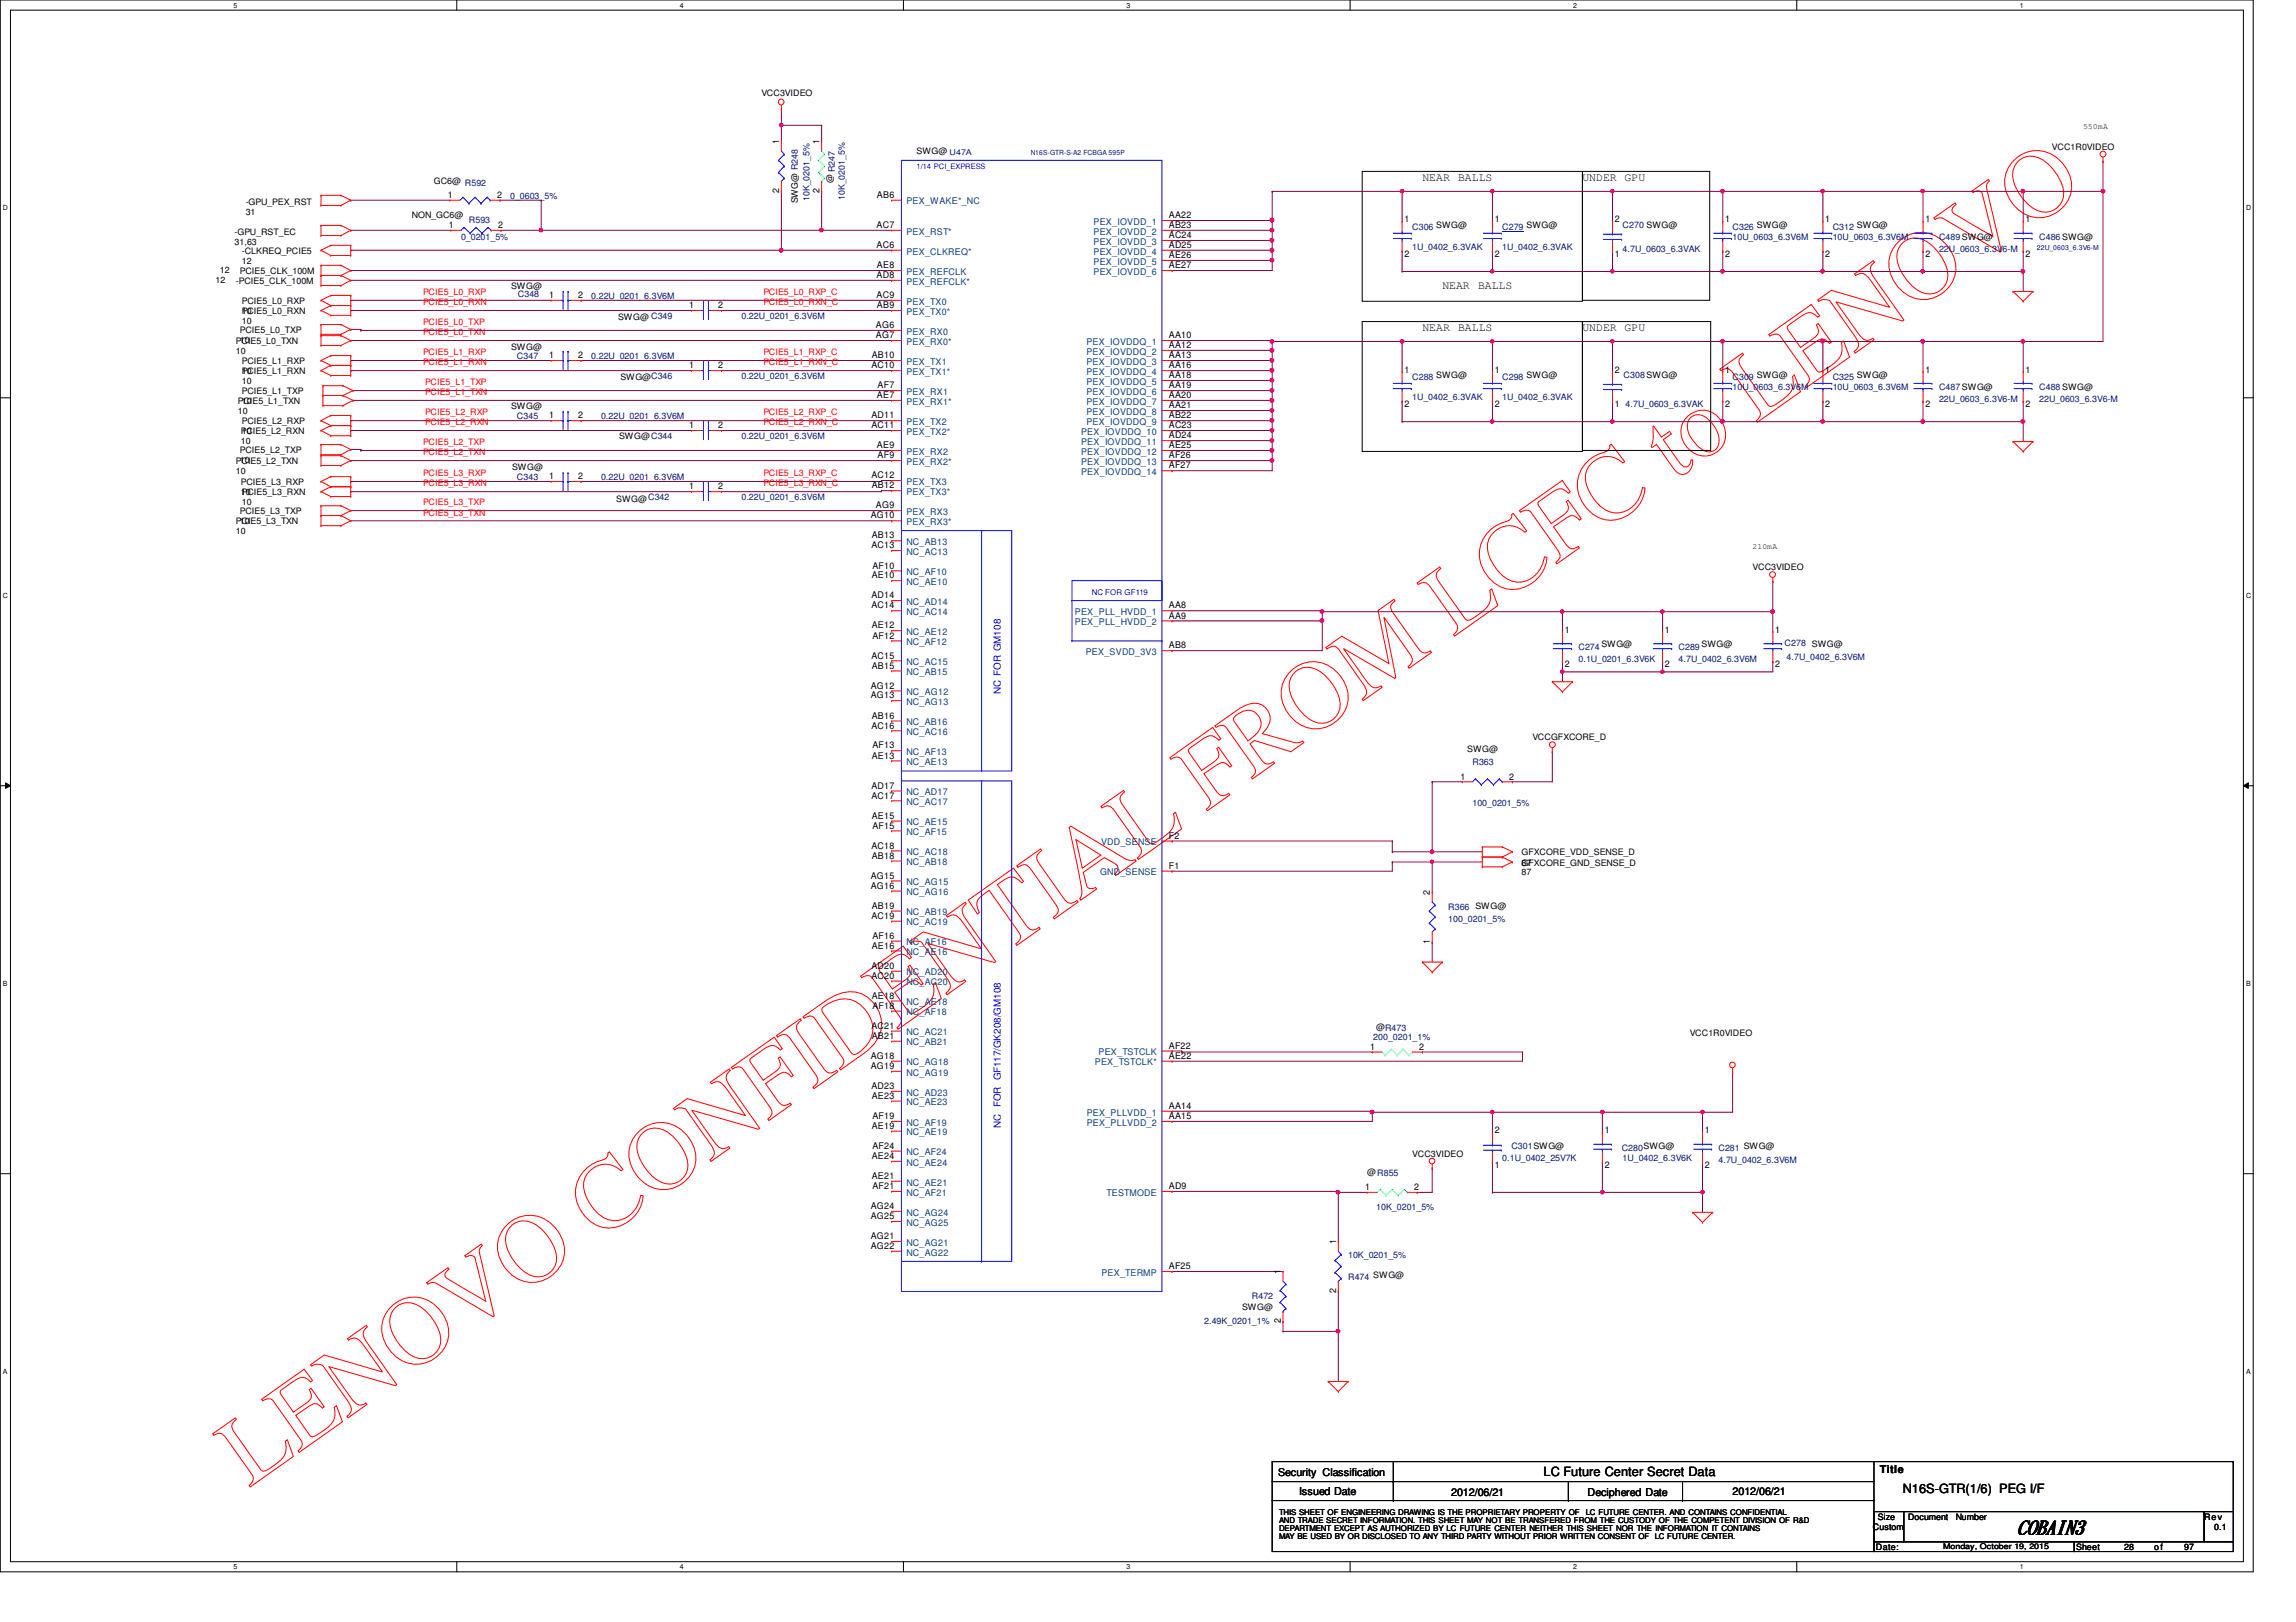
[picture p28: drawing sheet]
<svg xmlns="http://www.w3.org/2000/svg" width="297mm" height="210mm" viewBox="0 0 297 210" stroke-linecap="round" stroke-linejoin="round" font-family="sans-serif">
<defs><g id="words">
<text font-size="12.7" fill="#f00" x="32.2" y="192.5" transform="rotate(-35 32.2 192.5)">LENOVO CONFIDENTIAL FROM LCFC to LENOVO</text>
<text font-size="2.6" x="261" y="198.5">COBAIN3</text>
<g font-size="1.7">
<text x="199.7" y="191">LC Future Center Secret Data</text>
<text x="246.2" y="193.2">N16S-GTR(1/6) PEG I/F</text>
</g>
<g font-size="1.5">
<text x="184" y="23.4">NEAR</text>
<text x="188.6" y="23.4">BALLS</text>
<text x="204.7" y="23.4">UNDER GPU</text>
<text x="186.6" y="37.4">NEAR</text>
<text x="191.2" y="37.4">BALLS</text>
<text x="184" y="42.8">NEAR</text>
<text x="188.6" y="42.8">BALLS</text>
<text x="204.7" y="42.8">UNDER GPU</text>
</g>
<g font-size="1.4">
<text x="165.4" y="191">Security Classification</text>
<text x="243.2" y="190.6">Title</text>
<text x="168.1" y="193.4">Issued Date</text>
<text x="187.7" y="193.5">2012/06/21</text>
<text x="205.4" y="193.5">Deciphered Date</text>
<text x="224.2" y="193.4">2012/06/21</text>
</g>
<g font-size="1.3" fill="#00f">
<text x="129.5" y="89.8" transform="rotate(-90 129.5 89.8)">NC FOR GM108</text>
<text x="129.5" y="146" transform="rotate(-90 129.5 146)">NC FOR GF117/GK208/GM108</text>
</g>
<g font-size="1.2">
<text x="100.8" y="18.7" transform="rotate(-90 100.8 18.7)">1</text>
<text x="106" y="18.7" transform="rotate(-90 106 18.7)">1</text>
<text x="58" y="25.6">1</text>
<text x="58.1" y="29.5">1</text>
<text x="64.3" y="25.6">2</text>
<text x="64.4" y="29.5">2</text>
<text x="100.8" y="25" transform="rotate(-90 100.8 25)">2</text>
<text x="106" y="25" transform="rotate(-90 106 25)">2</text>
<text x="113.4" y="29.5">AC7</text>
<text x="113.5" y="25.6">AB6</text>
<text x="151.2" y="29.5">AB23</text>
<text x="151.2" y="28.2">AA22</text>
<text x="181.7" y="28.8">1</text>
<text x="193.4" y="28.8">1</text>
<text x="208.9" y="28.8">2</text>
<text x="223.2" y="28.8">1</text>
<text x="236.1" y="28.8">1</text>
<text x="249.1" y="28.8">1</text>
<text x="262" y="28.8">1</text>
<text x="113.4" y="32.1">AC6</text>
<text x="113.4" y="36">AD8</text>
<text x="113.5" y="34.7">AE8</text>
<text x="151.2" y="34.7">AE27</text>
<text x="151.2" y="33.4">AE26</text>
<text x="151.2" y="32.1">AD25</text>
<text x="151.2" y="30.8">AC24</text>
<text x="181.7" y="33.2">2</text>
<text x="193.4" y="33.2">2</text>
<text x="208.9" y="33.2">1</text>
<text x="223.2" y="33.2">2</text>
<text x="236.1" y="33.2">2</text>
<text x="249.1" y="33.2">2</text>
<text x="262" y="33.2">2</text>
<text x="71" y="38.6">1</text>
<text x="74.8" y="38.6">2</text>
<text x="89.2" y="39.9">1</text>
<text x="92.9" y="39.9">2</text>
<text x="113.4" y="38.6">AC9</text>
<text x="113.5" y="39.9">AB9</text>
<text x="71" y="46.4">1</text>
<text x="74.8" y="46.4">2</text>
<text x="89.2" y="47.7">1</text>
<text x="92.9" y="47.7">2</text>
<text x="112.7" y="47.7">AC10</text>
<text x="112.8" y="46.4">AB10</text>
<text x="113.3" y="43.8">AG7</text>
<text x="113.3" y="42.5">AG6</text>
<text x="151.2" y="47.7">AA16</text>
<text x="151.2" y="46.4">AA13</text>
<text x="151.2" y="45">AA12</text>
<text x="151.2" y="43.8">AA10</text>
<text x="113.5" y="51.5">AE7</text>
<text x="113.5" y="50.2">AF7</text>
<text x="151.2" y="52.8">AA21</text>
<text x="151.2" y="51.5">AA20</text>
<text x="151.2" y="50.2">AA19</text>
<text x="151.2" y="48.9">AA18</text>
<text x="181.7" y="48.2">1</text>
<text x="181.7" y="52.7">2</text>
<text x="193.4" y="48.2">1</text>
<text x="193.4" y="52.7">2</text>
<text x="208.9" y="52.7">1</text>
<text x="208.9" y="48.2">2</text>
<text x="223.2" y="48.2">1</text>
<text x="223.2" y="52.7">2</text>
<text x="236.1" y="48.2">1</text>
<text x="236.1" y="52.7">2</text>
<text x="249.1" y="48.2">1</text>
<text x="249.1" y="52.7">2</text>
<text x="262" y="48.2">1</text>
<text x="262" y="52.7">2</text>
<text x="71" y="54.1">1</text>
<text x="74.8" y="54.1">2</text>
<text x="89.2" y="55.4">1</text>
<text x="92.9" y="55.4">2</text>
<text x="112.7" y="55.4">AC11</text>
<text x="112.7" y="54.1">AD11</text>
<text x="113.5" y="58">AE9</text>
<text x="113.5" y="59.3">AF9</text>
<text x="151.2" y="59.3">AF26</text>
<text x="151.2" y="58">AE25</text>
<text x="151.2" y="56.7">AD24</text>
<text x="151.2" y="55.4">AC23</text>
<text x="151.2" y="54.1">AB22</text>
<text x="71" y="62">1</text>
<text x="74.8" y="62">2</text>
<text x="89.2" y="63.3">1</text>
<text x="92.9" y="63.3">2</text>
<text x="112.7" y="61.9">AC12</text>
<text x="112.8" y="63.2">AB12</text>
<text x="113.3" y="65.8">AG9</text>
<text x="151.2" y="60.6">AF27</text>
<text x="112.6" y="67.1">AG10</text>
<text x="112.7" y="71">AC13</text>
<text x="112.8" y="69.7">AB13</text>
<text x="112.7" y="77.4">AD14</text>
<text x="112.8" y="74.8">AE10</text>
<text x="112.9" y="73.6">AF10</text>
<text x="112.7" y="78.7">AC14</text>
<text x="112.8" y="81.3">AE12</text>
<text x="112.9" y="82.6">AF12</text>
<text x="151.2" y="83.9">AB8</text>
<text x="151.2" y="80.1">AA9</text>
<text x="151.2" y="78.7">AA8</text>
<text x="202.4" y="81.9">1</text>
<text x="215.4" y="81.9">1</text>
<text x="229.7" y="81.9">1</text>
<text x="112.6" y="89.1">AG12</text>
<text x="112.7" y="85.2">AC15</text>
<text x="112.8" y="86.5">AB15</text>
<text x="202.4" y="86.3">2</text>
<text x="215.4" y="86.3">2</text>
<text x="229.7" y="86.3">2</text>
<text x="112.6" y="90.4">AG13</text>
<text x="112.7" y="94.3">AC16</text>
<text x="112.8" y="93">AB16</text>
<text x="112.8" y="98.2">AE13</text>
<text x="112.9" y="96.9">AF13</text>
<text x="188.9" y="100.9">1</text>
<text x="195.2" y="100.9">2</text>
<text x="112.7" y="103.3">AC17</text>
<text x="112.7" y="102.1">AD17</text>
<text x="112.8" y="106">AE15</text>
<text x="112.9" y="107.2">AF15</text>
<text x="112.6" y="113.7">AG15</text>
<text x="112.7" y="109.8">AC18</text>
<text x="112.8" y="111.1">AB18</text>
<text x="151.2" y="112.4">F1</text>
<text x="151.2" y="108.5">F2</text>
<text x="112.6" y="115">AG16</text>
<text x="112.7" y="118.9">AC19</text>
<text x="112.8" y="117.6">AB19</text>
<text x="185" y="115.8" transform="rotate(-90 185 115.8)">2</text>
<text x="112.7" y="125.4">AD20</text>
<text x="112.8" y="122.8">AE16</text>
<text x="112.9" y="121.5">AF16</text>
<text x="185" y="122.1" transform="rotate(-90 185 122.1)">1</text>
<text x="112.7" y="126.7">AC20</text>
<text x="112.8" y="129.2">AE18</text>
<text x="112.9" y="130.6">AF18</text>
<text x="112.6" y="137">AG18</text>
<text x="112.7" y="133.1">AC21</text>
<text x="112.8" y="134.5">AB21</text>
<text x="151.2" y="137">AE22</text>
<text x="151.2" y="135.7">AF22</text>
<text x="177.2" y="135.8">1</text>
<text x="183.6" y="135.8">2</text>
<text x="112.6" y="138.3">AG19</text>
<text x="112.7" y="140.9">AD23</text>
<text x="112.8" y="142.2">AE23</text>
<text x="151.2" y="143.5">AA14</text>
<text x="112.8" y="150">AE24</text>
<text x="112.8" y="146.1">AE19</text>
<text x="112.9" y="148.7">AF24</text>
<text x="112.9" y="144.8">AF19</text>
<text x="151.2" y="144.8">AA15</text>
<text x="193.4" y="146.7">2</text>
<text x="207.6" y="146.7">1</text>
<text x="220.6" y="146.7">1</text>
<text x="112.8" y="152.6">AE21</text>
<text x="112.9" y="153.9">AF21</text>
<text x="151.2" y="153.9">AD9</text>
<text x="176.6" y="154">1</text>
<text x="183" y="154">2</text>
<text x="193.4" y="151.1">1</text>
<text x="207.6" y="151.1">2</text>
<text x="220.6" y="151.1">2</text>
<text x="112.6" y="161.6">AG22</text>
<text x="112.6" y="160.4">AG21</text>
<text x="112.6" y="157.8">AG25</text>
<text x="112.6" y="156.5">AG24</text>
<text x="172.8" y="161" transform="rotate(-90 172.8 161)">1</text>
<text x="151.2" y="164.3">AF25</text>
<text x="165.7" y="164.9" transform="rotate(-90 165.7 164.9)">1</text>
<text x="172.8" y="167.3" transform="rotate(-90 172.8 167.3)">2</text>
<text x="165.7" y="171.2" transform="rotate(-90 165.7 171.2)">2</text>
</g>
<g font-size="1.2" fill="#004080">
<text x="117.3" y="26.5">PEX_WAKE*_NC</text>
<text x="141.5" y="29.1">PEX_IOVDD_1</text>
<text x="117.3" y="35.6">PEX_REFCLK</text>
<text x="117.3" y="32.9">PEX_CLKREQ*</text>
<text x="117.3" y="30.4">PEX_RST*</text>
<text x="141.5" y="35.6">PEX_IOVDD_6</text>
<text x="141.5" y="34.2">PEX_IOVDD_5</text>
<text x="141.5" y="32.9">PEX_IOVDD_4</text>
<text x="141.5" y="31.7">PEX_IOVDD_3</text>
<text x="141.5" y="30.4">PEX_IOVDD_2</text>
<text x="117.3" y="40.7">PEX_TX0*</text>
<text x="117.3" y="39.4">PEX_TX0</text>
<text x="117.3" y="36.8">PEX_REFCLK*</text>
<text x="117.3" y="47.2">PEX_TX1</text>
<text x="117.3" y="44.6">PEX_RX0*</text>
<text x="117.3" y="43.3">PEX_RX0</text>
<text x="140.5" y="47.2">PEX_IOVDDQ_3</text>
<text x="140.5" y="45.9">PEX_IOVDDQ_2</text>
<text x="140.5" y="44.6">PEX_IOVDDQ_1</text>
<text x="117.3" y="52.4">PEX_RX1*</text>
<text x="117.3" y="51.1">PEX_RX1</text>
<text x="117.3" y="48.5">PEX_TX1*</text>
<text x="140.5" y="53.7">PEX_IOVDDQ_8</text>
<text x="140.5" y="52.4">PEX_IOVDDQ_7</text>
<text x="140.5" y="51.1">PEX_IOVDDQ_6</text>
<text x="140.5" y="49.8">PEX_IOVDDQ_5</text>
<text x="140.5" y="48.5">PEX_IOVDDQ_4</text>
<text x="117.3" y="58.8">PEX_RX2</text>
<text x="117.3" y="56.3">PEX_TX2*</text>
<text x="117.3" y="55">PEX_TX2</text>
<text x="139.9" y="58.8">PEX_IOVDDQ_12</text>
<text x="139.9" y="57.6">PEX_IOVDDQ_11</text>
<text x="139.9" y="56.3">PEX_IOVDDQ_10</text>
<text x="140.5" y="55">PEX_IOVDDQ_9</text>
<text x="117.3" y="64.1">PEX_TX3*</text>
<text x="117.3" y="62.7">PEX_TX3</text>
<text x="117.3" y="60.2">PEX_RX2*</text>
<text x="139.9" y="61.5">PEX_IOVDDQ_14</text>
<text x="139.9" y="60.2">PEX_IOVDDQ_13</text>
<text x="117.3" y="71.8">NC_AC13</text>
<text x="117.3" y="70.5">NC_AB13</text>
<text x="117.3" y="67.9">PEX_RX3*</text>
<text x="117.3" y="66.6">PEX_RX3</text>
<text x="117.3" y="75.7">NC_AE10</text>
<text x="117.3" y="74.4">NC_AF10</text>
<text x="117.3" y="83.5">NC_AF12</text>
<text x="117.3" y="82.2">NC_AE12</text>
<text x="117.3" y="79.6">NC_AC14</text>
<text x="117.3" y="78.3">NC_AD14</text>
<text x="139.1" y="80.9">PEX_PLL_HVDD_2</text>
<text x="139.1" y="79.6">PEX_PLL_HVDD_1</text>
<text x="117.3" y="90">NC_AG12</text>
<text x="117.3" y="87.4">NC_AB15</text>
<text x="117.3" y="86.1">NC_AC15</text>
<text x="140.5" y="84.8">PEX_SVDD_3V3</text>
<text x="117.3" y="95.1">NC_AC16</text>
<text x="117.3" y="93.9">NC_AB16</text>
<text x="117.3" y="91.2">NC_AG13</text>
<text x="117.3" y="99">NC_AE13</text>
<text x="117.3" y="97.7">NC_AF13</text>
<text x="117.3" y="106.8">NC_AE15</text>
<text x="117.3" y="104.2">NC_AC17</text>
<text x="117.3" y="102.9">NC_AD17</text>
<text x="117.3" y="112">NC_AB18</text>
<text x="117.3" y="110.7">NC_AC18</text>
<text x="117.3" y="108.1">NC_AF15</text>
<text x="142.3" y="113.3">GND_SENSE</text>
<text x="142.4" y="109.4">VDD_SENSE</text>
<text x="117.3" y="119.8">NC_AC19</text>
<text x="117.3" y="118.4">NC_AB19</text>
<text x="117.3" y="115.9">NC_AG16</text>
<text x="117.3" y="114.6">NC_AG15</text>
<text x="117.3" y="123.6">NC_AE16</text>
<text x="117.3" y="122.3">NC_AF16</text>
<text x="117.3" y="131.4">NC_AF18</text>
<text x="117.3" y="130.1">NC_AE18</text>
<text x="117.3" y="127.5">NC_AC20</text>
<text x="117.3" y="126.2">NC_AD20</text>
<text x="117.3" y="137.9">NC_AG18</text>
<text x="117.3" y="135.3">NC_AB21</text>
<text x="117.3" y="134">NC_AC21</text>
<text x="141.6" y="137.9">PEX_TSTCLK*</text>
<text x="142.1" y="136.6">PEX_TSTCLK</text>
<text x="117.3" y="143">NC_AE23</text>
<text x="117.3" y="141.8">NC_AD23</text>
<text x="117.3" y="139.2">NC_AG19</text>
<text x="117.3" y="149.5">NC_AF24</text>
<text x="117.3" y="146.9">NC_AE19</text>
<text x="117.3" y="145.7">NC_AF19</text>
<text x="140.6" y="145.7">PEX_PLLVDD_2</text>
<text x="140.6" y="144.4">PEX_PLLVDD_1</text>
<text x="117.3" y="154.7">NC_AF21</text>
<text x="117.3" y="153.4">NC_AE21</text>
<text x="117.3" y="150.8">NC_AE24</text>
<text x="143.2" y="154.7">TESTMODE</text>
<text x="117.3" y="161.2">NC_AG21</text>
<text x="117.3" y="158.6">NC_AG25</text>
<text x="117.3" y="157.3">NC_AG24</text>
<text x="117.3" y="162.5">NC_AG22</text>
<text x="142.5" y="165.1">PEX_TERMP</text>
</g>
<g font-size="1.1">
<text x="98.5" y="12.4">VCC3VIDEO</text>
<text x="269.5" y="16.6">550mA</text>
<text x="56.1" y="23.8">GC6@ R592</text>
<text x="107.7" y="23.7" transform="rotate(-90 107.7 23.7)">@ R247</text>
<text x="118.6" y="19.9">SWG@</text>
<text x="265.5" y="19.4">VCC1R0VIDEO</text>
<text x="31.8" y="26.5">-GPU_PEX_RST</text>
<text x="31.8" y="27.8">31</text>
<text x="53.3" y="28.2">NON_GC6@</text>
<text x="103.2" y="26.3" transform="rotate(-90 103.2 26.3)">SWG@ R248</text>
<text x="28.4" y="35.3">12</text>
<text x="30.3" y="30.4">-GPU_RST_EC</text>
<text x="30.3" y="31.7">31,63</text>
<text x="31" y="35.4">PCIE5_CLK_100M</text>
<text x="31.3" y="32.9">-CLKREQ_PCIE5</text>
<text x="31.3" y="34.2">12</text>
<text x="27.9" y="36.6">12</text>
<text x="30.5" y="36.7">-PCIE5_CLK_100M</text>
<text x="31.3" y="39.3">PCIE5_L0_RXP</text>
<text x="31.3" y="40.6">10</text>
<text x="31.3" y="40.6">PCIE5_L0_RXN</text>
<text x="31.3" y="41.9">10</text>
<text x="66.1" y="37.4">SWG@</text>
<text x="80" y="41.4">SWG@ C349</text>
<text x="30.5" y="44.5">PCIE5_L0_TXN</text>
<text x="30.5" y="45.8">10</text>
<text x="31" y="43.1">PCIE5_L0_TXP</text>
<text x="31" y="44.4">10</text>
<text x="31.3" y="47.1">PCIE5_L1_RXP</text>
<text x="66.1" y="45.3">SWG@</text>
<text x="30.8" y="52.3">PCIE5_L1_TXN</text>
<text x="30.8" y="53.6">10</text>
<text x="31.3" y="48.4">10</text>
<text x="31.3" y="48.4">PCIE5_L1_RXN</text>
<text x="31.3" y="49.7">10</text>
<text x="31.3" y="51">PCIE5_L1_TXP</text>
<text x="31.3" y="52.3">10</text>
<text x="66.1" y="52.9">SWG@</text>
<text x="80.3" y="49.2">SWG@C346</text>
<text x="31" y="58.6">PCIE5_L2_TXP</text>
<text x="31" y="59.9">10</text>
<text x="31.2" y="56.2">PCIE5_L2_RXN</text>
<text x="31.2" y="57.5">10</text>
<text x="31.3" y="54.9">PCIE5_L2_RXP</text>
<text x="31.3" y="56.2">10</text>
<text x="80.1" y="56.8">SWG@C344</text>
<text x="30.5" y="60.1">PCIE5_L2_TXN</text>
<text x="30.5" y="61.3">10</text>
<text x="31.2" y="62.8">PCIE5_L3_RXP</text>
<text x="31.2" y="64.1">10</text>
<text x="31.3" y="64.1">PCIE5_L3_RXN</text>
<text x="31.3" y="65.4">10</text>
<text x="66.2" y="60.8">SWG@</text>
<text x="79.7" y="65">SWG@C342</text>
<text x="30.5" y="67.8">PCIE5_L3_TXN</text>
<text x="30.5" y="69.1">10</text>
<text x="31" y="66.5">PCIE5_L3_TXP</text>
<text x="31" y="67.8">10</text>
<text x="226.7" y="71">210mA</text>
<text x="226.7" y="73.8">VCC3VIDEO</text>
<text x="207.2" y="83.8">SWG@</text>
<text x="220.1" y="83.8">SWG@</text>
<text x="198.2" y="95.8">VCCGFXCORE_D</text>
<text x="189.8" y="97.4">SWG@</text>
<text x="196.8" y="110.7">GFXCORE_VDD_SENSE_D</text>
<text x="196.8" y="112">87</text>
<text x="196.8" y="112">GFXCORE_GND_SENSE_D</text>
<text x="196.8" y="113.3">87</text>
<text x="178.1" y="133.3">@R473</text>
<text x="218.6" y="134">VCC1R0VIDEO</text>
<text x="182.7" y="149.7">VCC3VIDEO</text>
<text x="176.9" y="152">@R855</text>
<text x="177.7" y="165.4">SWG@</text>
<text x="160.7" y="169.5">SWG@</text>
<text x="242.9" y="196.7">Size</text>
<text x="246.8" y="196.7">Document</text>
<text x="253" y="196.7">Number</text>
<text x="285.2" y="196.7">Rev</text>
<text x="242.3" y="198">Custom</text>
<text x="242.7" y="200.6">Date:</text>
<text x="268.6" y="200.6">Sheet</text>
<text x="274.8" y="200.6">28</text>
<text x="278.7" y="200.6">o f</text>
<text x="282.6" y="200.6">97</text>
<text x="286.5" y="198">0.1</text>
</g>
<g font-size="1.1" fill="#000080">
<text x="60.7" y="28.8">R593</text>
<text x="66" y="25.7">0_0603_5%</text>
<text x="104.7" y="26" transform="rotate(-90 104.7 26)">10K_0201_5%</text>
<text x="109.3" y="25.9" transform="rotate(-90 109.3 25.9)">10K_0201_5%</text>
<text x="182.7" y="29.8">C306 SWG@</text>
<text x="194.3" y="29.8">C279 SWG@</text>
<text x="209.9" y="29.5">C270 SWG@</text>
<text x="224.2" y="29.8">C326 SWG@</text>
<text x="237.1" y="29.8">C312 SWG@</text>
<text x="59.6" y="31">0_0201_5%</text>
<text x="182.7" y="32.3">1U_0402_6.3VAK</text>
<text x="194.3" y="32.3">1U_0402_6.3VAK</text>
<text x="209.9" y="32.6">4.7U_0603_6.3VAK</text>
<text x="224.2" y="31">10U_0603_6.3V6M</text>
<text x="237.1" y="31">10U_0603_6.3V6M</text>
<text x="250.9" y="31">C489 SWG@</text>
<text x="250.9" y="32.6">22U_0603_6.3V6-M</text>
<text x="263.8" y="31">C486 SWG@</text>
<text x="67" y="38.4">C348</text>
<text x="76.5" y="38.7">0.22U_0201_6.3V6M</text>
<text x="95.9" y="41.3">0.22U_0201_6.3V6M</text>
<text x="66.9" y="46.4">C347</text>
<text x="76.5" y="46.4">0.22U_0201_6.3V6M</text>
<text x="95.9" y="49.1">0.22U_0201_6.3V6M</text>
<text x="182.7" y="49.2">C288 SWG@</text>
<text x="182.7" y="51.8">1U_0402_6.3VAK</text>
<text x="194.3" y="49.2">C298 SWG@</text>
<text x="194.3" y="51.8">1U_0402_6.3VAK</text>
<text x="210.1" y="48.9">C308 SWG@</text>
<text x="210.3" y="52.7">4.7U_0603_6.3VAK</text>
<text x="224.2" y="49.2">C309 SWG@</text>
<text x="224.2" y="50.5">10U_0603_6.3V6M</text>
<text x="237.1" y="49.2">C325 SWG@</text>
<text x="237.1" y="50.5">10U_0603_6.3V6M</text>
<text x="250.9" y="50.5">C487 SWG@</text>
<text x="250.9" y="52">22U_0603_6.3V6-M</text>
<text x="263.8" y="50.5">C488 SWG@</text>
<text x="263.8" y="52">22U_0603_6.3V6-M</text>
<text x="66.9" y="54.2">C345</text>
<text x="77.8" y="54.2">0.22U_0201_6.3V6M</text>
<text x="95.9" y="56.8">0.22U_0201_6.3V6M</text>
<text x="66.9" y="62.1">C343</text>
<text x="77.8" y="62.1">0.22U_0201_6.3V6M</text>
<text x="95.9" y="64.7">0.22U_0201_6.3V6M</text>
<text x="230.9" y="83.7">C278 SWG@</text>
<text x="204.2" y="84.2">C274</text>
<text x="204.2" y="85.7">0.1U_0201_6.3V6K</text>
<text x="217.2" y="84.2">C289</text>
<text x="217.2" y="85.7">4.7U_0402_6.3V6M</text>
<text x="231.1" y="85.4">4.7U_0402_6.3V6M</text>
<text x="190.5" y="99.1">R363</text>
<text x="190.5" y="104.4">100_0201_5%</text>
<text x="187.4" y="117.8">R366 SWG@</text>
<text x="187.4" y="119.4">100_0201_5%</text>
<text x="177.7" y="134.5">200_0201_1%</text>
<text x="195.5" y="148.7">C301SWG@</text>
<text x="209.8" y="148.9">C280SWG@</text>
<text x="222.3" y="148.9">C281 SWG@</text>
<text x="194.3" y="150.2">0.1U_0402_25V7K</text>
<text x="209.9" y="150.2">1U_0402_6.3V6K</text>
<text x="222.3" y="150.5">4.7U_0402_6.3V6M</text>
<text x="178.1" y="156.5">10K_0201_5%</text>
<text x="174.4" y="165.7">R474</text>
<text x="174.4" y="162.8">10K_0201_5%</text>
<text x="155.8" y="171.3">2.49K_0201_1%</text>
<text x="162" y="168.1">R472</text>
</g>
<g font-size="1.1" fill="#f00">
<text x="54.7" y="38.2">PCIE5_L0_RXP</text>
<text x="54.7" y="39.5">PCIE5_L0_RXN</text>
<text x="98.8" y="38.2">PCIE5_L0_RXP_C</text>
<text x="98.8" y="39.5">PCIE5_L0_RXN_C</text>
<text x="54.7" y="46">PCIE5_L1_RXP</text>
<text x="54.7" y="47.3">PCIE5_L1_RXN</text>
<text x="54.7" y="43.4">PCIE5_L0_TXN</text>
<text x="54.7" y="42.1">PCIE5_L0_TXP</text>
<text x="98.8" y="46">PCIE5_L1_RXP_C</text>
<text x="98.8" y="47.3">PCIE5_L1_RXN_C</text>
<text x="55" y="53.8">PCIE5_L2_RXP</text>
<text x="55" y="49.9">PCIE5_L1_TXP</text>
<text x="55" y="51.1">PCIE5_L1_TXN</text>
<text x="98.8" y="53.8">PCIE5_L2_RXP_C</text>
<text x="54.7" y="58.9">PCIE5_L2_TXN</text>
<text x="54.7" y="57.6">PCIE5_L2_TXP</text>
<text x="55" y="55">PCIE5_L2_RXN</text>
<text x="98.8" y="55">PCIE5_L2_RXN_C</text>
<text x="54.7" y="61.6">PCIE5_L3_RXP</text>
<text x="54.7" y="62.9">PCIE5_L3_RXN</text>
<text x="54.7" y="65.4">PCIE5_L3_TXP</text>
<text x="98.8" y="61.6">PCIE5_L3_RXP_C</text>
<text x="98.8" y="62.9">PCIE5_L3_RXN_C</text>
<text x="54.7" y="66.7">PCIE5_L3_TXN</text>
</g>
<g font-size="1" fill="#00f">
<text x="118.6" y="21.9">1/14 PCI_EXPRESS</text>
<text x="141.3" y="77">NC FOR GF119</text>
</g>
<text font-size="1" fill="#000080" x="122.8" y="20.1">U47A</text>
<g font-size="1">
<text x="165.5" y="197.1">AND TRADE SECRET INFORMATION. THIS SHEET MAY NOT BE TRANSFERED FROM THE CUSTODY OF THE COMPETENT DIVISION OF R&amp;D</text>
<text x="165.5" y="196">THIS SHEET OF ENGINEERING DRAWING IS THE PROPRIETARY PROPERTY OF</text>
<text x="205.1" y="196">LC FUTURE CENTER. AND CONTAINS CONFIDENTIAL</text>
<text x="165.5" y="198.1">DEPARTMENT EXCEPT AS AUTHORIZED BY LC FUTURE CENTER NEITHER THIS SHEET NOR THE INFORMATION IT CONTAINS</text>
<text x="165.5" y="199.2">MAY BE USED BY OR DISCLOSED TO ANY THIRD PARTY WITHOUT PRIOR WRITTEN CONSENT OF LC FUTURE CENTER.</text>
<text x="251.4" y="200.4">Monday, October 19, 2015</text>
</g>
<g font-size=".9">
<text x="30.2" y="1">5</text>
<text x="88" y="1">4</text>
<text x="145.8" y="1">3</text>
<text x="203.5" y="1">2</text>
<text x="261.3" y="1">1</text>
<text x=".4" y="27.2">D</text>
<text x="290.6" y="27.2">D</text>
<text x=".4" y="77.3">C</text>
<text x="290.6" y="77.3">C</text>
<text x=".4" y="127.6">B</text>
<text x="290.6" y="127.6">B</text>
<text x=".4" y="177.8">A</text>
<text x="290.6" y="177.8">A</text>
<text x="30.2" y="203.1">5</text>
<text x="88" y="203.1">4</text>
<text x="145.8" y="203.1">3</text>
<text x="203.5" y="203.1">2</text>
<text x="261.3" y="203.1">1</text>
</g>
<g font-size=".9" fill="#000080">
<text x="133.3" y="20.1">N16S-GTR-S-A2 FCBGA 595P</text>
<text x="263.5" y="32.3">22U_0603_6.3V6-M</text>
</g>
</g></defs>
<path d="M0 0h291.5v203.4h-291.5zM1.4 1.3h288.8v200.8h-288.8z" fill="none" stroke="#000" stroke-width=".13"/>
<g fill="#fff">
<path d="M30.2 .2h.5v1h-.5z"/>
<path d="M30.2 202.3h.5v1h-.5z"/>
</g>
<path d="M59.1 0v1.3M59.1 202.1v1.3" fill="none" stroke="#000" stroke-width=".13"/>
<g fill="#fff">
<path d="M88 .2h.5v1h-.5z"/>
<path d="M88 202.3h.5v1h-.5z"/>
</g>
<path d="M116.9 0v1.3M116.9 202.1v1.3" fill="none" stroke="#000" stroke-width=".13"/>
<g fill="#fff">
<path d="M145.8 .2h.5v1h-.5z"/>
<path d="M145.8 202.3h.5v1h-.5z"/>
</g>
<path d="M174.7 0v1.3M174.7 202.1v1.3" fill="none" stroke="#000" stroke-width=".13"/>
<g fill="#fff">
<path d="M203.5 .2h.5v1h-.5z"/>
<path d="M203.5 202.3h.5v1h-.5z"/>
</g>
<path d="M232.4 0v1.3M232.4 202.1v1.3" fill="none" stroke="#000" stroke-width=".13"/>
<g fill="#fff">
<path d="M261.3 .2h.5v1h-.5z"/>
<path d="M261.3 202.3h.5v1h-.5z"/>
<path d="M.4 26.4h.6v1h-.6z"/>
<path d="M290.6 26.4h.6v1h-.6z"/>
<path d="M.4 76.5h.6v1.1h-.6z"/>
<path d="M290.6 76.5h.6v1.1h-.6z"/>
</g>
<path d="M0 51.5h1.4M290.2 51.5h1.3" fill="none" stroke="#000" stroke-width=".13"/>
<g fill="#fff">
<path d="M.4 126.7h.6v1.1h-.6z"/>
<path d="M290.6 126.7h.6v1.1h-.6z"/>
</g>
<path d="M0 101.7h1.4M.7 101.3l.7 .4-.7 .3zM290.2 101.7l.7-.4v.7zM290.2 101.7h1.3" fill="none" stroke="#000" stroke-width=".13"/>
<path d="M.7 101.3l.7 .4-.7 .3zM290.2 101.7l.7-.4v.7z" fill="#000"/>
<g fill="#fff">
<path d="M.4 177h.5v1h-.5z"/>
<path d="M290.6 177h.5v1h-.5z"/>
</g>
<path d="M176.2 22.2h28.5v16.8h-28.5zM204.7 22.2h16.5v16.7h-16.5zM176.2 41.6h28.5v16.8h-28.5zM204.7 41.6h16.6v16.7h-16.6zM0 151.9h1.4M290.2 151.9h1.3" fill="none" stroke="#000" stroke-width=".13"/>
<path d="M45.4 32.4h.1M45.4 32.4h70M101.1 32.4h.1M101.1 24.8h.1M101.1 24.8v7.6" fill="none" stroke="#800040" stroke-width=".13"/>
<path d="M100.9 32.2l.1-.1 .3 .1-.1 .4h-.2h-.1z" fill-rule="evenodd" fill="#f0f"/>
<path d="M100.9 32.2l.1-.1 .3 .1-.1 .4h-.2h-.1z" fill="none" stroke="#f0f" stroke-width=".13"/>
<path d="M101.1 14.1h.1M101.1 14.1v2.1" fill="none" stroke="#800040" stroke-width=".13"/>
<path d="M100.9 16h.3l.1 .2-.1 .1-.2 .1-.1-.1z" fill-rule="evenodd" fill="#f0f"/>
<path d="M100.9 16h.3l.1 .2-.1 .1-.2 .1-.1-.1z" fill="none" stroke="#f0f" stroke-width=".13"/>
<g fill="none" stroke="#800040" stroke-width=".13">
<path d="M45.4 35h.1M45.4 38.9h.1M45.4 35h70M45.4 36.3h70M45.4 38.9h25.9M64.8 29.8h.1M64.8 29.8h5.2M75.2 38.9h.1M75.2 38.9h40.2M115.4 36.3h.1M151.6 28.5h.1M151.6 29.8h.1"/>
<path d="M151.6 31.1h.1M151.6 29.8h13M151.6 28.5h13M151.6 31.1h13M45.4 40.2h.1M45.4 46.7h.1M45.4 48h.1M45.4 54.4h.1M45.4 55.7h.1M45.4 40.2h44M45.4 46.7h25.9M45.4 48h44"/>
<path d="M45.4 54.4h25.9M45.4 55.7h44M75.2 46.7h.1M75.2 54.4h.1M75.2 46.7h40.2M75.2 54.4h40.2M93.3 40.2h.1M93.3 48h.1M93.3 55.7h.1M93.3 40.2h22.1M93.3 48h22.1M93.3 55.7h22.1"/>
<path d="M45.4 62.3h.1M45.4 63.6h.1M45.4 62.3h25.9M45.4 63.6h44M75.2 62.3h.1M75.2 62.3h38.8M93.3 63.6h.1M93.3 63.6h20.7"/>
</g>
<circle cx="164.5" cy="31.1" r=".25" fill="#f0f"/>
<circle cx="164.5" cy="31.1" r=".25" fill="none" stroke="#f0f" stroke-width=".13"/>
<path d="M151.6 32.4h.1M151.6 33.7h.1M151.6 35h.1M151.6 32.4h13M151.6 33.7h13M164.6 33.7h.1M164.6 32.4h.1M164.6 32.4v2.6h-13" fill="none" stroke="#800040" stroke-width=".13"/>
<circle cx="164.5" cy="33.7" r=".25" fill="#f0f"/>
<circle cx="164.5" cy="33.7" r=".25" fill="none" stroke="#f0f" stroke-width=".13"/>
<circle cx="164.5" cy="32.4" r=".26" fill="#f0f"/>
<circle cx="164.5" cy="32.4" r=".26" fill="none" stroke="#f0f" stroke-width=".13"/>
<path d="M164.6 31.1h.1M164.6 28.5h.1M164.6 28.5v1.3M164.6 31.1v1.3" fill="none" stroke="#800040" stroke-width=".13"/>
<circle cx="164.5" cy="29.8" r=".25" fill="#f0f"/>
<circle cx="164.5" cy="29.8" r=".25" fill="none" stroke="#f0f" stroke-width=".13"/>
<path d="M164.6 24.8h.1M164.6 24.8h16.8M181.4 24.8h.1M181.4 24.8v3.9" fill="none" stroke="#800040" stroke-width=".13"/>
<circle cx="181.4" cy="24.7" r=".25" fill="#f0f"/>
<circle cx="181.4" cy="24.7" r=".25" fill="none" stroke="#f0f" stroke-width=".13"/>
<path d="M181.4 32.5h.1M181.4 24.8h.1M181.4 32.5v2.6M181.4 24.8h11.7M193.1 24.8h.1M193.1 24.8v3.9" fill="none" stroke="#800040" stroke-width=".13"/>
<path d="M192.9 24.6h.3l.1 .1-.1 .2-.2 .1-.1-.1z" fill-rule="evenodd" fill="#f0f"/>
<path d="M192.9 24.6h.3l.1 .1-.1 .2-.2 .1-.1-.1z" fill="none" stroke="#f0f" stroke-width=".13"/>
<path d="M181.4 35.1h.1M193.1 24.8h.1M193.1 32.5h.1M193.1 24.8h15.5M193.1 32.5v2.6h-11.7" fill="none" stroke="#800040" stroke-width=".13"/>
<path d="M192.9 34.9h.3l.1 .2-.1 .2h-.2h-.1z" fill-rule="evenodd" fill="#f0f"/>
<path d="M192.9 34.9h.3l.1 .2-.1 .2h-.2h-.1z" fill="none" stroke="#f0f" stroke-width=".13"/>
<path d="M193.1 35.1h.1M208.6 32.5h.1M208.6 32.5v2.6h-15.5M235.8 35.1h.1M235.8 35.1h13" fill="none" stroke="#800040" stroke-width=".13"/>
<circle cx="235.8" cy="35.1" r=".25" fill="#f0f"/>
<circle cx="235.8" cy="35.1" r=".25" fill="none" stroke="#f0f" stroke-width=".13"/>
<path d="M208.6 24.8h.1M208.6 24.8v3.9M208.6 24.8h14.3" fill="none" stroke="#800040" stroke-width=".13"/>
<circle cx="222.8" cy="24.7" r=".25" fill="#f0f"/>
<circle cx="222.8" cy="24.7" r=".25" fill="none" stroke="#f0f" stroke-width=".13"/>
<path d="M208.4 24.6h.3l.1 .1-.1 .2-.1 .1-.2-.1z" fill-rule="evenodd" fill="#f0f"/>
<path d="M208.4 24.6h.3l.1 .1-.1 .2-.1 .1-.2-.1z" fill="none" stroke="#f0f" stroke-width=".13"/>
<path d="M222.9 24.8h.1M222.9 32.5h.1M222.9 24.8v3.9M222.9 32.5v2.6M222.9 24.8h12.9M235.8 24.8h.1M235.8 24.8v3.9" fill="none" stroke="#800040" stroke-width=".13"/>
<circle cx="235.8" cy="24.7" r=".25" fill="#f0f"/>
<circle cx="235.8" cy="24.7" r=".25" fill="none" stroke="#f0f" stroke-width=".13"/>
<path d="M235.8 24.8h.1M235.8 32.5h.1M235.8 24.8h13M235.8 32.5v2.6M248.8 24.8h.1M248.8 24.8v3.9" fill="none" stroke="#800040" stroke-width=".13"/>
<circle cx="248.7" cy="24.7" r=".25" fill="#f0f"/>
<circle cx="248.7" cy="24.7" r=".25" fill="none" stroke="#f0f" stroke-width=".13"/>
<path d="M261.7 24.8h.1M261.7 24.8v3.9" fill="none" stroke="#800040" stroke-width=".13"/>
<circle cx="261.7" cy="24.7" r=".25" fill="#f0f"/>
<circle cx="261.7" cy="24.7" r=".25" fill="none" stroke="#f0f" stroke-width=".13"/>
<path d="M248.8 32.5h.1M248.8 35.1h.1M248.8 32.5v2.6M261.7 24.8h.1M261.7 32.5h.1M261.7 24.8h10.4M261.7 32.5v2.6h-12.9" fill="none" stroke="#800040" stroke-width=".13"/>
<circle cx="261.7" cy="35.1" r=".25" fill="#f0f"/>
<circle cx="261.7" cy="35.1" r=".25" fill="none" stroke="#f0f" stroke-width=".13"/>
<circle cx="248.7" cy="35.1" r=".25" fill="#f0f"/>
<circle cx="248.7" cy="35.1" r=".25" fill="none" stroke="#f0f" stroke-width=".13"/>
<g fill="none" stroke="#800040" stroke-width=".13">
<path d="M261.7 35.1h.1M261.7 35.1v2.6M151.6 44.1h.1M151.6 45.3h.1M151.6 46.7h.1M151.6 48h.1M151.6 49.2h.1M151.6 50.5h.1M151.6 51.8h.1M151.6 53.1h.1M151.6 54.4h.1M151.6 44.1h13"/>
<path d="M151.6 45.3h13M151.6 46.7h13M151.6 48h13M151.6 49.2h13M151.6 50.5h13M151.6 51.8h13M151.6 53.1h13M151.6 54.4h13"/>
</g>
<circle cx="164.5" cy="54.4" r=".26" fill="#f0f"/>
<circle cx="164.5" cy="54.4" r=".26" fill="none" stroke="#f0f" stroke-width=".13"/>
<path d="M151.6 55.7h.1M151.6 57h.1M151.6 58.3h.1M151.6 59.6h.1M151.6 55.7h13M151.6 57h13M151.6 58.3h13M151.6 59.6h13M164.6 59.6h.1M164.6 59.6v1.3h-13M151.6 60.9h.1" fill="none" stroke="#800040" stroke-width=".13"/>
<circle cx="164.5" cy="59.6" r=".25" fill="#f0f"/>
<circle cx="164.5" cy="59.6" r=".25" fill="none" stroke="#f0f" stroke-width=".13"/>
<path d="M164.6 58.3h.1M164.6 45.3h.1M164.6 45.3v1.4M164.6 58.3v1.3" fill="none" stroke="#800040" stroke-width=".13"/>
<circle cx="164.5" cy="46.6" r=".25" fill="#f0f"/>
<circle cx="164.5" cy="46.6" r=".25" fill="none" stroke="#f0f" stroke-width=".13"/>
<path d="M164.6 48h.1M164.6 53.1h.1M164.6 57h.1M164.6 48v1.2M164.6 53.1v1.3M164.6 57v1.3" fill="none" stroke="#800040" stroke-width=".13"/>
<circle cx="164.5" cy="58.3" r=".26" fill="#f0f"/>
<circle cx="164.5" cy="58.3" r=".26" fill="none" stroke="#f0f" stroke-width=".13"/>
<circle cx="164.5" cy="57" r=".25" fill="#f0f"/>
<circle cx="164.5" cy="57" r=".25" fill="none" stroke="#f0f" stroke-width=".13"/>
<path d="M272.1 20.9h.1M272.1 20.9v3.9M164.6 44.2h.1M164.6 44.2h16.8" fill="none" stroke="#800040" stroke-width=".13"/>
<circle cx="164.5" cy="44.2" r=".25" fill="#f0f"/>
<circle cx="164.5" cy="44.2" r=".25" fill="none" stroke="#f0f" stroke-width=".13"/>
<path d="M272.1 24.8h.1M272.1 24.8v19.4" fill="none" stroke="#800040" stroke-width=".13"/>
<circle cx="272.1" cy="24.7" r=".25" fill="#f0f"/>
<circle cx="272.1" cy="24.7" r=".25" fill="none" stroke="#f0f" stroke-width=".13"/>
<path d="M181.4 44.2h.1M181.4 51.9h.1M181.4 44.2v3.9M181.4 51.9v2.7M193.1 44.2h.1M193.1 51.9h.1M193.1 44.2v3.9M193.1 51.9v2.7" fill="none" stroke="#800040" stroke-width=".13"/>
<path d="M192.9 54.4h.3l.1 .1-.1 .2-.2 .1-.1-.1z" fill-rule="evenodd" fill="#f0f"/>
<path d="M192.9 54.4h.3l.1 .1-.1 .2-.2 .1-.1-.1z" fill="none" stroke="#f0f" stroke-width=".13"/>
<path d="M181.4 54.6h.1M193.1 54.6h.1M208.6 51.9h.1M208.6 51.9v2.7h-27.2" fill="none" stroke="#800040" stroke-width=".13"/>
<path d="M208.4 54.4h.3l.1 .1-.1 .2-.1 .1-.2-.1z" fill-rule="evenodd" fill="#f0f"/>
<path d="M208.4 54.4h.3l.1 .1-.1 .2-.1 .1-.2-.1z" fill="none" stroke="#f0f" stroke-width=".13"/>
<path d="M208.6 44.2h.1M208.6 44.2v3.9M222.9 44.2h.1M222.9 51.9h.1M222.9 44.2v3.9M222.9 51.9v2.7M235.8 54.6h.1M235.8 54.6h13" fill="none" stroke="#800040" stroke-width=".13"/>
<circle cx="222.8" cy="54.5" r=".25" fill="#f0f"/>
<circle cx="222.8" cy="54.5" r=".25" fill="none" stroke="#f0f" stroke-width=".13"/>
<path d="M235.8 44.2h.1M235.8 51.9h.1M235.8 44.2v3.9M235.8 51.9v2.7" fill="none" stroke="#800040" stroke-width=".13"/>
<circle cx="235.8" cy="54.5" r=".25" fill="#f0f"/>
<circle cx="235.8" cy="54.5" r=".25" fill="none" stroke="#f0f" stroke-width=".13"/>
<path d="M248.8 44.2h.1M248.8 51.9h.1M248.8 44.2v3.9M248.8 51.9v2.7M261.7 44.2h.1M261.7 44.2v3.9" fill="none" stroke="#800040" stroke-width=".13"/>
<circle cx="248.7" cy="54.5" r=".25" fill="#f0f"/>
<circle cx="248.7" cy="54.5" r=".25" fill="none" stroke="#f0f" stroke-width=".13"/>
<path d="M261.7 51.9h.1M261.7 51.9v2.7" fill="none" stroke="#800040" stroke-width=".13"/>
<circle cx="261.7" cy="54.5" r=".25" fill="#f0f"/>
<circle cx="261.7" cy="54.5" r=".25" fill="none" stroke="#f0f" stroke-width=".13"/>
<path d="M235.8 44.2h.1M235.8 44.2h13M248.8 54.6h.1M248.8 54.6h12.9M261.7 54.6h.1M261.7 54.6v2.5" fill="none" stroke="#800040" stroke-width=".13"/>
<circle cx="235.8" cy="44.2" r=".25" fill="#f0f"/>
<circle cx="235.8" cy="44.2" r=".25" fill="none" stroke="#f0f" stroke-width=".13"/>
<path d="M208.6 44.2h.1M208.6 44.2h14.3" fill="none" stroke="#800040" stroke-width=".13"/>
<circle cx="222.8" cy="44.2" r=".25" fill="#f0f"/>
<circle cx="222.8" cy="44.2" r=".25" fill="none" stroke="#f0f" stroke-width=".13"/>
<path d="M208.4 44h.3l.1 .2-.1 .1-.1 .1-.2-.1z" fill-rule="evenodd" fill="#f0f"/>
<path d="M208.4 44h.3l.1 .2-.1 .1-.1 .1-.2-.1z" fill="none" stroke="#f0f" stroke-width=".13"/>
<path d="M181.4 44.2h.1M181.4 44.2h11.7M261.7 44.2h.1M261.7 44.2h10.4" fill="none" stroke="#800040" stroke-width=".13"/>
<path d="M192.9 44h.3l.1 .2-.1 .1-.2 .1-.1-.1z" fill-rule="evenodd" fill="#f0f"/>
<path d="M192.9 44h.3l.1 .2-.1 .1-.2 .1-.1-.1z" fill="none" stroke="#f0f" stroke-width=".13"/>
<circle cx="181.4" cy="44.2" r=".25" fill="#f0f"/>
<circle cx="181.4" cy="44.2" r=".25" fill="none" stroke="#f0f" stroke-width=".13"/>
<path d="M193.1 44.2h.1M193.1 44.2h15.5M222.9 44.2h.1M222.9 44.2h12.9M171.1 79.2h.1M171.1 79.2h31" fill="none" stroke="#800040" stroke-width=".13"/>
<path d="M201.9 79h.4v.1v.2l-.2 .1-.2-.1z" fill-rule="evenodd" fill="#f0f"/>
<path d="M201.9 79h.4v.1v.2l-.2 .1-.2-.1z" fill="none" stroke="#f0f" stroke-width=".13"/>
<circle cx="171" cy="79.1" r=".25" fill="#f0f"/>
<circle cx="171" cy="79.1" r=".25" fill="none" stroke="#f0f" stroke-width=".13"/>
<path d="M171.1 79h.1M171.1 79v.2M151.6 80.3h.1M151.6 80.3h19.5" fill="none" stroke="#800040" stroke-width=".13"/>
<circle cx="171" cy="80.3" r=".26" fill="#f0f"/>
<circle cx="171" cy="80.3" r=".26" fill="none" stroke="#f0f" stroke-width=".13"/>
<path d="M202.1 79.2h.1M202.1 79.2v2.5M202.1 79.2h27.3M215.1 79.2h.1M215.1 79.2v2.5M229.4 79.2h.1M229.4 79.2v2.5M151.6 84.2h.1M171.1 80.3h.1M171.1 80.3v3.9h-19.5M202.1 85.6h.1M202.1 85.6v1.4" fill="none" stroke="#800040" stroke-width=".13"/>
<circle cx="229.3" cy="79.1" r=".25" fill="#f0f"/>
<circle cx="229.3" cy="79.1" r=".25" fill="none" stroke="#f0f" stroke-width=".13"/>
<path d="M214.9 79h.3l.1 .1-.1 .2-.2 .1-.1-.1z" fill-rule="evenodd" fill="#f0f"/>
<path d="M214.9 79h.3l.1 .1-.1 .2-.2 .1-.1-.1z" fill="none" stroke="#f0f" stroke-width=".13"/>
<path d="M202.1 87h.1M215.1 85.6h.1M215.1 85.6v1.4h-13" fill="none" stroke="#800040" stroke-width=".13"/>
<path d="M201.9 86.8h.4v.1v.2l-.2 .1-.2-.1z" fill-rule="evenodd" fill="#f0f"/>
<path d="M201.9 86.8h.4v.1v.2l-.2 .1-.2-.1z" fill="none" stroke="#f0f" stroke-width=".13"/>
<path d="M202.1 87h.1M202.1 87v1.2M215.1 87h.1M229.4 85.6h.1M229.4 85.6v1.4h-14.3" fill="none" stroke="#800040" stroke-width=".13"/>
<path d="M214.9 86.8h.3l.1 .1-.1 .2-.2 .1-.1-.1z" fill-rule="evenodd" fill="#f0f"/>
<path d="M214.9 86.8h.3l.1 .1-.1 .2-.2 .1-.1-.1z" fill="none" stroke="#f0f" stroke-width=".13"/>
<g fill="none" stroke="#800040" stroke-width=".13">
<path d="M229.4 75.3h.1M229.4 75.3v3.9M151.6 108.8h.1M151.6 112.7h.1M151.6 108.8h28.5M180.1 108.8h.1M180.1 111.5h.1M180.1 110.2h.1M180.1 108.8v1.4M180.1 111.5v1.2h-28.5M185.3 111.5h.1M185.3 101.2h.1"/>
<path d="M185.3 111.5h6.5M185.3 101.2v9h-5.2M185.3 111.5v3.9M185.3 121.9h.1M185.3 121.9v2.6"/>
</g>
<path d="M185.1 110h.1l.3 .1-.1 .3-.2 .1-.1-.1z" fill-rule="evenodd" fill="#f0f"/>
<path d="M185.1 110h.1l.3 .1-.1 .3-.2 .1-.1-.1z" fill="none" stroke="#f0f" stroke-width=".13"/>
<g fill="none" stroke="#800040" stroke-width=".13">
<path d="M200.8 97.3h.1M200.8 97.3v3.9h-5.1M185.3 101.2h.1M185.3 110.2h.1M185.3 101.2h3.9M185.3 110.2h6.5M195.7 101.2h.1M151.6 136h.1M151.6 137.3h.1M151.6 136h1.3M184 136.1h.1M184 136.1h13"/>
<path d="M197 136.1h.1M197 136.1v1.2h-45.4M151.6 143.8h.1M151.6 145.1h.1M151.6 143.8h25.9M151.6 145.1h25.9M177.5 143.8h.1M177.5 143.8v.1M193.1 143.9h.1M193.1 150.4h.1M193.1 154.3h.1M193.1 143.9h27.2"/>
<path d="M193.1 143.9v2.6M193.1 150.4v3.9M207.3 143.9h.1M207.3 150.4h.1M207.3 143.9v2.6M207.3 150.4v3.9h-14.2M220.3 143.9h.1M220.3 143.9v2.6"/>
</g>
<circle cx="220.3" cy="143.9" r=".25" fill="#f0f"/>
<circle cx="220.3" cy="143.9" r=".25" fill="none" stroke="#f0f" stroke-width=".13"/>
<circle cx="207.3" cy="143.9" r=".25" fill="#f0f"/>
<circle cx="207.3" cy="143.9" r=".25" fill="none" stroke="#f0f" stroke-width=".13"/>
<path d="M220.3 150.4h.1M220.3 150.4v3.9" fill="none" stroke="#800040" stroke-width=".13"/>
<circle cx="220.3" cy="154.3" r=".25" fill="#f0f"/>
<circle cx="220.3" cy="154.3" r=".25" fill="none" stroke="#f0f" stroke-width=".13"/>
<path d="M207.3 154.3h.1M207.3 154.3h13" fill="none" stroke="#800040" stroke-width=".13"/>
<circle cx="207.3" cy="154.3" r=".25" fill="#f0f"/>
<circle cx="207.3" cy="154.3" r=".25" fill="none" stroke="#f0f" stroke-width=".13"/>
<g fill="none" stroke="#800040" stroke-width=".13">
<path d="M151.6 154.2h.1M151.6 154.2h21.5M220.3 154.3h.1M220.3 143.9h.1M220.3 154.3v2.6M220.3 143.9h3.9M151.6 164.5h.1M151.6 164.5h14.4M166 171h.1M166 172.3h.1M166 171v1.3M166 172.3h7.1"/>
<path d="M173.1 172.3h.1M173.1 172.3v6.5"/>
</g>
<circle cx="173.1" cy="172.3" r=".25" fill="#f0f"/>
<circle cx="173.1" cy="172.3" r=".25" fill="none" stroke="#f0f" stroke-width=".13"/>
<path d="M164.6 44.1h.1M164.6 44.1v.1M180.1 111.5h.1M180.1 111.5h5.2" fill="none" stroke="#800040" stroke-width=".13"/>
<path d="M185.1 111.4h.3l.1 .1-.1 .2-.2 .1-.1-.1z" fill-rule="evenodd" fill="#f0f"/>
<path d="M185.1 111.4h.3l.1 .1-.1 .2-.2 .1-.1-.1z" fill="none" stroke="#f0f" stroke-width=".13"/>
<path d="M248.8 24.8h.1M248.8 24.8h12.9M248.8 44.2h.1M248.8 44.2h12.9M173.1 167.1h.1M173.1 167.1v5.2" fill="none" stroke="#800040" stroke-width=".13"/>
<circle cx="261.7" cy="44.2" r=".25" fill="#f0f"/>
<circle cx="261.7" cy="44.2" r=".25" fill="none" stroke="#f0f" stroke-width=".13"/>
<circle cx="248.7" cy="44.2" r=".25" fill="#f0f"/>
<circle cx="248.7" cy="44.2" r=".25" fill="none" stroke="#f0f" stroke-width=".13"/>
<path d="M208.6 54.6h.1M208.6 54.6h14.3M177.5 143.9h.1M177.5 143.9h15.6" fill="none" stroke="#800040" stroke-width=".13"/>
<path d="M192.9 143.7h.3l.1 .2-.1 .2h-.2h-.1z" fill-rule="evenodd" fill="#f0f"/>
<path d="M192.9 143.7h.3l.1 .2-.1 .2h-.2h-.1z" fill="none" stroke="#f0f" stroke-width=".13"/>
<circle cx="177.5" cy="143.9" r=".25" fill="#f0f"/>
<circle cx="177.5" cy="143.9" r=".25" fill="none" stroke="#f0f" stroke-width=".13"/>
<path d="M164.6 24.8h.1M164.6 24.8v3.7M222.9 35.1h.1M222.9 35.1h12.9" fill="none" stroke="#800040" stroke-width=".13"/>
<circle cx="164.5" cy="28.5" r=".26" fill="#f0f"/>
<circle cx="164.5" cy="28.5" r=".26" fill="none" stroke="#f0f" stroke-width=".13"/>
<path d="M164.6 50.5h.1M164.6 49.2h.1M164.6 49.2v2.6" fill="none" stroke="#800040" stroke-width=".13"/>
<circle cx="164.5" cy="50.5" r=".25" fill="#f0f"/>
<circle cx="164.5" cy="50.5" r=".25" fill="none" stroke="#f0f" stroke-width=".13"/>
<circle cx="164.5" cy="49.2" r=".25" fill="#f0f"/>
<circle cx="164.5" cy="49.2" r=".25" fill="none" stroke="#f0f" stroke-width=".13"/>
<path d="M208.6 35.1h.1M208.6 35.1h14.3" fill="none" stroke="#800040" stroke-width=".13"/>
<circle cx="222.8" cy="35.1" r=".25" fill="#f0f"/>
<circle cx="222.8" cy="35.1" r=".25" fill="none" stroke="#f0f" stroke-width=".13"/>
<path d="M208.4 34.9h.3l.1 .2-.1 .2h-.1h-.2z" fill-rule="evenodd" fill="#f0f"/>
<path d="M208.4 34.9h.3l.1 .2-.1 .2h-.1h-.2z" fill="none" stroke="#f0f" stroke-width=".13"/>
<path d="M164.6 55.7h.1M164.6 55.7v1.3M222.9 54.6h.1M222.9 54.6h12.9M151.6 79h.1M151.6 79h19.5" fill="none" stroke="#800040" stroke-width=".13"/>
<circle cx="164.5" cy="55.7" r=".25" fill="#f0f"/>
<circle cx="164.5" cy="55.7" r=".25" fill="none" stroke="#f0f" stroke-width=".13"/>
<path d="M164.6 54.4h.1M164.6 46.7h.1M164.6 46.7v1.3M164.6 54.4v1.3" fill="none" stroke="#800040" stroke-width=".13"/>
<circle cx="164.5" cy="47.9" r=".26" fill="#f0f"/>
<circle cx="164.5" cy="47.9" r=".26" fill="none" stroke="#f0f" stroke-width=".13"/>
<path d="M164.6 51.8h.1M164.6 51.8v1.3" fill="none" stroke="#800040" stroke-width=".13"/>
<circle cx="164.5" cy="53.1" r=".25" fill="#f0f"/>
<circle cx="164.5" cy="53.1" r=".25" fill="none" stroke="#f0f" stroke-width=".13"/>
<circle cx="164.5" cy="51.8" r=".26" fill="#f0f"/>
<circle cx="164.5" cy="51.8" r=".26" fill="none" stroke="#f0f" stroke-width=".13"/>
<g fill="none" stroke="#800040" stroke-width=".13">
<path d="M101.1 16.2h.1M101.1 16.2v2.1M106.3 16.2h.1M106.3 16.2v2.1M106.3 24.8h.1M106.3 29.8h.1M106.3 24.8v5M106.3 29.8h9.1M164.6 29.8h.1M164.6 29.8v1.3M45.4 42.6h.1M45.4 44.1h.1"/>
<path d="M45.4 58.2h.1M45.4 59.6h.1M45.4 42.6h1.3M45.4 44.1h70M45.4 58.2h1.3M45.4 59.6h70M45.7 50.5h.1M45.7 51.8h.1M45.7 50.5h69.7M45.7 51.8h69.7M45.4 66.1h70M45.4 67.4h70"/>
<path d="M115.4 66.1h.1M115.4 67.4h.1M224.2 138.8h.1M224.2 138.8v5.1M173.1 154.3h.1M173.1 154.2h.1M173.1 154.3h3.8M173.1 154.2v.1M185.3 151.2h.1M185.3 151.2v3.1"/>
</g>
<circle cx="173.1" cy="154.3" r=".25" fill="#f0f"/>
<circle cx="173.1" cy="154.3" r=".25" fill="none" stroke="#f0f" stroke-width=".13"/>
<g fill="none" stroke="#800040" stroke-width=".13">
<path d="M164.6 44.2h.1M164.6 44.2v1.1M114 62.2h.1M114 63.5h.1M114 62.2v.1M114 63.5v.1M114 62.2h1.4M114 63.5h1.4M152.9 136h.1M152.9 136.1h.1M152.9 136v.1M152.9 136.1h24.6"/>
<path d="M183.3 154.3h.1M183.3 154.3h2"/>
</g>
<circle cx="164.5" cy="45.3" r=".26" fill="#f0f"/>
<circle cx="164.5" cy="45.3" r=".26" fill="none" stroke="#f0f" stroke-width=".13"/>
<g fill="none" stroke="#800040" stroke-width=".13">
<path d="M45.4 29.8h.1M45.4 25.9h.1M45.4 29.8h12.9M45.4 25.9h12.8M64.7 25.9h.1M64.7 25.9h5.3M70 25.9h.1M70 29.8h.1M70 29.8h36.3M70 25.9v3.9M46.7 42.6h.1M46.7 42.8h.1"/>
<path d="M46.7 58.2h.1M46.7 58.3h.1M46.7 42.6v.2M46.7 58.2v.1M46.7 42.8h68.7M46.7 58.3h68.7M171.1 79.2h.1M171.1 79.2v1.1M173.1 154.3h.1M173.1 154.3v6.4M177.5 143.9h.1M177.5 143.9v1.2"/>
</g>
<circle cx="106.3" cy="29.8" r=".25" fill="#f0f"/>
<circle cx="106.3" cy="29.8" r=".25" fill="none" stroke="#f0f" stroke-width=".13"/>
<path d="M69.8 29.6h.3l.1 .2-.1 .1-.1 .1-.2-.1z" fill-rule="evenodd" fill="#f0f"/>
<path d="M69.8 29.6h.3l.1 .2-.1 .1-.1 .1-.2-.1z" fill="none" stroke="#f0f" stroke-width=".13"/>
<path d="M101.1 16.2h.1M101.1 16.2h5.2" fill="none" stroke="#800040" stroke-width=".13"/>
<g fill="none" stroke="#f00" stroke-width=".13">
<path d="M101.1 14.1h.1M101.1 18.3h.1M101.1 13.6v.5M101.1 18.3v1.3M106.3 18.3h.1M106.3 18.3v1.3M41.5 34.3h.1M41.5 35.6h.1M41.5 37h.1M41.5 29.2h.1M41.5 30.5h.1M41.5 32.4h.1"/>
<path d="M41.5 38.9h.1M41.5 25.3h.1M41.5 26.6h.1M41.5 34.3h2.6M41.5 25.3v1.3M41.5 29.2v1.3M41.5 34.3v2.7M41.5 35.6h2.6M41.5 37h2.6M41.5 29.2h2.6M41.5 30.5h2.6M41.5 32.4l1.3 .7"/>
<path d="M41.5 38.9l1.3 .6M41.5 25.3h2.6M41.5 26.6h2.6M42.8 31.7h.1M42.8 33.1h.1M42.8 38.2h.1M42.8 39.5h.1M42.8 31.7h2.6M42.8 31.7l-1.3 .7M42.8 33.1h2.6M42.8 38.2h2.6M42.8 38.2l-1.3 .7"/>
<path d="M42.8 39.5h2.6M42.8 39.5l-1.3 .7M44.1 34.3h.1M44.1 35.6h.1M44.1 37h.1M44.1 29.2h.1M44.1 30.5h.1M44.1 25.3h.1M44.1 26.6h.1M44.1 34.3l1.3 .7M44.1 35.6l1.3 .7M44.1 29.2l1.3 .6"/>
<path d="M44.1 25.3l1.3 .6M45.4 35h.1M45.4 36.3h.1M45.4 29.8h.1M45.4 33.1h.1M45.4 31.7h.1M45.4 39.5h.1M45.4 38.2h.1M45.4 25.9h.1M45.4 35l-1.3 .6M45.4 36.3l-1.3 .7M45.4 29.8l-1.3 .7"/>
<path d="M45.4 31.7v1.4M45.4 38.2v2.6M45.4 25.9l-1.3 .7M58.2 25.9h.1M58.2 25.9h1.3M58.3 29.8h.1M58.3 29.8h1.3M63.4 25.9h1.3M63.5 29.8h1.3M64.7 25.9h.1M64.8 29.8h.1M71.3 38.9h.1"/>
<path d="M71.3 38.9h1.3M73.9 38.9h1.3M75.2 38.9h.1M101.1 24.8h.1M101.1 23.5v1.3M106.3 24.8h.1M106.3 23.5v1.3M115.4 38.9h.1M115.4 35h.1M115.4 32.4h.1M115.4 29.8h.1M115.4 25.9h.1"/>
<path d="M115.4 36.3h.1M115.4 29.8h1.2M115.4 38.9h1.2M115.4 35h1.2M115.4 32.4h1.2M115.4 25.9h1.2M115.4 36.3h1.2M150.3 29.8h1.3M150.3 35h1.3M150.3 32.4h1.3M150.3 33.7h1.3M150.3 31.1h1.3"/>
<path d="M150.3 28.5h1.3M151.6 35h.1M151.6 33.7h.1M151.6 32.4h.1M151.6 31.1h.1M151.6 29.8h.1M151.6 28.5h.1M181.4 28.7h.1M181.4 32.5h.1M181.4 28.7v1.2M181.4 31.2v1.3M193.1 28.7h.1"/>
<path d="M193.1 32.5h.1M193.1 28.7v1.2M193.1 31.2v1.3M208.6 32.5h.1M208.6 28.7h.1M208.6 28.7v1.2M208.6 31.2v1.3M222.9 28.7h.1M222.9 32.5h.1M222.9 28.7v1.2M222.9 31.2v1.3M235.8 28.7h.1"/>
<path d="M235.8 32.5h.1M235.8 28.7v1.2M235.8 31.2v1.3M248.8 28.7h.1M248.8 32.5h.1M248.8 28.7v1.2M248.8 31.2v1.3M260.4 37.7h.1M260.4 37.7h2.6M260.4 37.7l1.3 1.3M261.7 39h.1M261.7 28.7h.1"/>
<path d="M261.7 32.5h.1M261.7 28.7v1.2M261.7 31.2v1.3M263 37.7h.1M263 37.7l-1.3 1.3M272.1 20.9h.1M272.1 20.4v.5M41.5 40.2h.1M41.5 42h.1M41.5 43.3h.1M41.5 43.4h.1M41.5 44.7h.1"/>
<path d="M41.5 46.7h.1M41.5 48h.1M41.5 54.4h.1M41.5 55.7h.1M41.5 57.5h.1M41.5 58.8h.1M41.5 59h.1M41.5 42v1.3M41.5 43.4v1.3M41.5 57.5v1.3M41.5 59v1.2M41.5 40.2l1.3 .6"/>
<path d="M41.5 42h2.6M41.5 43.3h2.6M41.5 43.4h2.6M41.5 44.7h2.6M41.5 46.7l1.3 .6M41.5 48l1.3 .6M41.5 54.4l1.3 .7M41.5 55.7l1.3 .7M41.5 57.5h2.6M41.5 58.8h2.6M41.5 59h2.6M41.8 49.9h.1"/>
<path d="M41.8 51.2h.1M41.8 52.5h.1M41.8 49.9h2.6M41.8 49.9v2.6M41.8 51.2h2.6M41.8 52.5h2.6M42.8 40.8h.1M42.8 46h.1M42.8 47.3h.1M42.8 48.6h.1M42.8 53.8h.1M42.8 55.1h.1"/>
<path d="M42.8 56.4h.1M42.8 40.8h2.6M42.8 46h2.6M42.8 46l-1.3 .7M42.8 47.3h2.6M42.8 47.3l-1.3 .7M42.8 48.6h2.6M42.8 53.8h2.6M42.8 53.8l-1.3 .6M42.8 55.1h2.6M42.8 55.1l-1.3 .6M42.8 56.4h2.6"/>
<path d="M44.1 42h.1M44.1 43.3h.1M44.1 43.4h.1M44.1 44.7h.1M44.1 57.5h.1M44.1 58.8h.1M44.1 59h.1M44.1 42l1.3 .6M44.1 43.4l1.3 .7M44.1 57.5l1.3 .7M44.1 59l1.3 .6M44.4 49.9h.1"/>
<path d="M44.4 51.2h.1M44.4 52.5h.1M44.4 49.9l1.3 .6M44.4 51.2l1.3 .6M45.4 40.8h.1M45.4 42.6h.1M45.4 44.1h.1M45.4 47.3h.1M45.4 46h.1M45.4 48.6h.1M45.4 55.1h.1M45.4 53.8h.1"/>
<path d="M45.4 56.4h.1M45.4 58.2h.1M45.4 59.6h.1M45.4 46v2.6M45.4 53.8v2.6M45.4 42.6l-1.3 .7M45.4 44.1l-1.3 .6M45.4 58.2l-1.3 .6M45.4 59.6l-1.3 .6M45.7 50.5h.1M45.7 51.8h.1M45.7 50.5l-1.3 .7"/>
<path d="M45.7 51.8l-1.3 .7M71.3 54.4h.1M71.3 46.7h.1M71.3 54.4h1.3M71.3 46.7h1.3M73.9 54.4h1.3M73.9 46.7h1.3M75.2 54.4h.1M75.2 46.7h.1M89.4 55.7h.1M89.4 48h.1M89.4 40.2h.1"/>
<path d="M89.4 55.7h1.3M89.4 48h1.3M89.4 40.2h1.3M92 55.7h1.3M92 48h1.3M92 40.2h1.3M93.3 55.7h.1M93.3 48h.1M93.3 40.2h.1M115.4 59.6h.1M115.4 58.3h.1M115.4 55.7h.1"/>
<path d="M115.4 54.4h.1M115.4 51.8h.1M115.4 50.5h.1M115.4 48h.1M115.4 46.7h.1M115.4 44.1h.1M115.4 42.8h.1M115.4 40.2h.1M115.4 55.7h1.2M115.4 48h1.2M115.4 54.4h1.2M115.4 59.6h1.2"/>
<path d="M115.4 58.3h1.2M115.4 51.8h1.2M115.4 50.5h1.2M115.4 46.7h1.2M115.4 44.1h1.2M115.4 42.8h1.2M115.4 40.2h1.2M150.3 55.7h1.3M150.3 48h1.3M150.3 54.4h1.3M150.3 59.6h1.3M150.3 58.3h1.3"/>
<path d="M150.3 51.8h1.3M150.3 50.5h1.3M150.3 46.7h1.3M150.3 44.1h1.3M150.3 57h1.3M150.3 53.1h1.3M150.3 49.2h1.3M150.3 45.3h1.3M151.6 59.6h.1M151.6 58.3h.1M151.6 57h.1M151.6 55.7h.1"/>
<path d="M151.6 54.4h.1M151.6 53.1h.1M151.6 51.8h.1M151.6 50.5h.1M151.6 49.2h.1M151.6 48h.1M151.6 46.7h.1M151.6 45.3h.1M151.6 44.1h.1M181.4 48.1h.1M181.4 51.9h.1M181.4 48.1v1.3"/>
<path d="M181.4 50.7v1.2M193.1 48.1h.1M193.1 51.9h.1M193.1 48.1v1.3M193.1 50.7v1.2M208.6 51.9h.1M208.6 48.1h.1M208.6 48.1v1.3M208.6 50.7v1.2M222.9 48.1h.1M222.9 51.9h.1M222.9 48.1v1.3"/>
<path d="M222.9 50.7v1.2M235.8 48.1h.1M235.8 51.9h.1M235.8 48.1v1.3M235.8 50.7v1.2M248.8 48.1h.1M248.8 51.9h.1M248.8 48.1v1.3M248.8 50.7v1.2M260.4 57.1h.1M260.4 57.1h2.6M260.4 57.1l1.3 1.3"/>
<path d="M261.7 58.4h.1M261.7 48.1h.1M261.7 51.9h.1M261.7 48.1v1.3M261.7 50.7v1.2M263 57.1h.1M263 57.1l-1.3 1.3M41.5 60.2h.1M41.5 62.3h.1M41.5 63.6h.1M41.5 65.4h.1M41.5 66.7h.1"/>
<path d="M41.5 68h.1M41.5 65.4v2.6M41.5 60.2h2.6M41.5 62.3l1.3 .7M41.5 63.6l1.3 .7M41.5 65.4h2.6M41.5 66.7h2.6M41.5 68h2.6M42.8 61.7h.1M42.8 63h.1M42.8 64.3h.1M42.8 61.7h2.6"/>
<path d="M42.8 61.7l-1.3 .6M42.8 63h2.6M42.8 63l-1.3 .6M42.8 64.3h2.6M44.1 60.2h.1M44.1 65.4h.1M44.1 66.7h.1M44.1 68h.1M44.1 65.4l1.3 .7M44.1 66.7l1.3 .7M45.4 63h.1M45.4 61.7h.1"/>
<path d="M45.4 64.3h.1M45.4 66.1h.1M45.4 67.4h.1M45.4 61.7v2.6M45.4 66.1l-1.3 .6M45.4 67.4l-1.3 .6M71.3 62.3h.1M71.3 62.3h1.3M73.9 62.3h1.3M75.2 62.3h.1M89.4 63.6h.1M89.4 63.6h1.3"/>
<path d="M92 63.6h1.3M93.3 63.6h.1M115.4 79h.1M115.4 77.7h.1M115.4 75.1h.1M115.4 73.9h.1M115.4 71.2h.1M115.4 70h.1M115.4 67.4h.1M115.4 66.1h.1M115.4 63.5h.1M115.4 62.2h.1"/>
<path d="M115.4 79h1.2M115.4 77.7h1.2M115.4 75.1h1.2M115.4 73.9h1.2M115.4 71.2h1.2M115.4 70h1.2M115.4 67.4h1.2M115.4 66.1h1.2M115.4 63.5h1.2M115.4 62.2h1.2M150.3 79h1.3M150.3 60.9h1.3"/>
<path d="M151.6 79h.1M151.6 60.9h.1M229.4 75.3h.1M229.4 74.8v.5M115.4 98.5h.1M115.4 97.2h.1M115.4 94.6h.1M115.4 93.3h.1M115.4 90.7h.1M115.4 89.4h.1M115.4 86.8h.1M115.4 85.5h.1"/>
<path d="M115.4 82.9h.1M115.4 81.6h.1M115.4 98.5h1.2M115.4 97.2h1.2M115.4 94.6h1.2M115.4 93.3h1.2M115.4 90.7h1.2M115.4 89.4h1.2M115.4 86.8h1.2M115.4 85.5h1.2M115.4 82.9h1.2M115.4 81.6h1.2"/>
<path d="M150.3 84.2h1.3M150.3 80.3h1.3M151.6 84.2h.1M151.6 80.3h.1M200.8 88.2h.1M200.8 97.3h.1M200.8 88.2h2.7M200.8 88.2l1.3 1.3M200.8 96.8v.5M202.1 89.5h.1M202.1 81.7h.1M202.1 85.6h.1"/>
<path d="M202.1 81.7v1.4M202.1 84.3v1.3M203.5 88.2h.1M203.5 88.2l-1.4 1.3M215.1 81.7h.1M215.1 85.6h.1M215.1 81.7v1.4M215.1 84.3v1.3M229.4 81.7h.1M229.4 85.6h.1M229.4 81.7v1.4M229.4 84.3v1.3"/>
<path d="M115.4 119.2h.1M115.4 117.9h.1M115.4 115.3h.1M115.4 114h.1M115.4 111.4h.1M115.4 110.1h.1M115.4 107.5h.1M115.4 106.3h.1M115.4 103.6h.1M115.4 102.4h.1M115.4 119.2h1.2M115.4 117.9h1.2"/>
<path d="M115.4 115.3h1.2M115.4 114h1.2M115.4 111.4h1.2M115.4 110.1h1.2M115.4 107.5h1.2M115.4 106.3h1.2M115.4 103.6h1.2M115.4 102.4h1.2M150.3 112.7h1.3M150.3 108.8h1.3M151.6 112.7h.1M151.6 108.8h.1"/>
<path d="M185.3 115.4h.1M185.3 115.4v1.3M189.2 101.2h.1M189.2 101.2h1.3M191.8 110.9h.1M191.8 109.6h.1M191.8 112.2h.1M191.8 109.6h2.5M191.8 110.9h2.5M191.8 109.6v2.6M191.8 112.2h2.5M194.3 109.6h.1"/>
<path d="M194.3 110.9h.1M194.3 112.2h.1M194.3 109.6l1.4 .6M194.3 110.9l1.4 .6M194.3 101.2h1.4M195.7 110.2h.1M195.7 111.5h.1M195.7 101.2h.1M195.7 110.2l-1.4 .7M195.7 111.5l-1.4 .7M115.4 138.6h.1M115.4 137.3h.1"/>
<path d="M115.4 134.7h.1M115.4 133.4h.1M115.4 130.9h.1M115.4 129.5h.1M115.4 127h.1M115.4 125.7h.1M115.4 123.1h.1M115.4 121.8h.1M115.4 138.6h1.2M115.4 137.3h1.2M115.4 134.7h1.2M115.4 133.4h1.2"/>
<path d="M115.4 130.9h1.2M115.4 129.5h1.2M115.4 127h1.2M115.4 125.7h1.2M115.4 123.1h1.2M115.4 121.8h1.2M150.3 137.3h1.3M150.3 136h1.3M151.6 137.3h.1M151.6 136h.1M177.5 136.1h.1M177.5 136.1h1.3"/>
<path d="M182.7 136.1h1.3M184 124.5h.1M184 136.1h.1M184 124.5h2.6M184 124.5l1.3 1.3M185.3 125.8h.1M185.3 121.9h.1M185.3 120.6v1.3M186.6 124.5h.1M186.6 124.5l-1.3 1.3M224.2 138.8h.1M224.2 138.2v.6"/>
<path d="M115.4 158.1h.1M115.4 156.8h.1M115.4 154.2h.1M115.4 152.9h.1M115.4 150.3h.1M115.4 149h.1M115.4 146.4h.1M115.4 145.1h.1M115.4 142.5h.1M115.4 141.2h.1M115.4 158.1h1.2M115.4 156.8h1.2"/>
<path d="M115.4 154.2h1.2M115.4 152.9h1.2M115.4 150.3h1.2M115.4 149h1.2M115.4 146.4h1.2M115.4 145.1h1.2M115.4 142.5h1.2M115.4 141.2h1.2M150.3 154.2h1.3M150.3 145.1h1.3M150.3 143.8h1.3M151.6 154.2h.1"/>
<path d="M151.6 145.1h.1M151.6 143.8h.1M176.9 154.3h.1M176.9 154.3h1.3M182.1 154.3h1.2M183.3 154.3h.1M185.3 151.2h.1M185.3 150.7v.5M193.1 150.4h.1M193.1 146.5h.1M193.1 146.5v1.3M193.1 149.1v1.3"/>
<path d="M207.3 146.5h.1M207.3 150.4h.1M207.3 146.5v1.3M207.3 149.1v1.3M219 156.9h.1M219 156.9h2.6M219 156.9l1.3 1.3M220.3 158.2h.1M220.3 146.5h.1M220.3 150.4h.1M220.3 146.5v1.3M220.3 149.1v1.3"/>
<path d="M221.6 156.9h.1M221.6 156.9l-1.3 1.3M115.4 161.9h.1M115.4 160.7h.1M115.4 161.9h1.2M115.4 160.7h1.2M150.3 164.5h1.3M151.6 164.5h.1M166 164.5h.1M166 171h.1M166 164.5v1.3M166 169.7v1.3"/>
<path d="M171.8 178.8h.1M171.8 178.8h2.6M171.8 178.8l1.3 1.3M173.1 160.7h.1M173.1 167.1h.1M173.1 160.7v1.2M173.1 165.8v1.3M174.4 178.8h.1M174.4 178.8l-1.3 1.3M173.1 180.1h.1"/>
<circle cx="101.1" cy="13.2" r=".38"/>
<circle cx="272.1" cy="19.9" r=".38"/>
<circle cx="229.3" cy="74.4" r=".37"/>
<circle cx="200.8" cy="96.4" r=".37"/>
<circle cx="224.1" cy="137.8" r=".37"/>
<circle cx="185.3" cy="150.3" r=".37"/>
</g>
<g fill="none" stroke="#000" stroke-width=".13">
<path d="M164.6 189.1h77.8v2.6h-77.8zM164.6 191.7h77.8v2.5h-77.8zM164.6 194.2h77.8v6.6h-77.8zM180.3 191.7h.1M180.3 194.2h.1M180.3 189.1v5.1M202.9 194.2h.1M202.9 191.7v2.5M217.7 194.2h.1M217.7 191.7v2.5M242.3 189.1h46.6M242.4 195.6h3.9v3.9h-3.9z"/>
<path d="M242.4 199.5h25.9v1.3h-25.9zM246.3 195.6h38.9v3.9h-38.9zM268.3 199.5h20.6v1.3h-20.6zM285.2 195.6h3.7v3.9h-3.7zM288.9 189.1h.1M288.9 189.1v6.5"/>
</g>
<g fill="none" stroke="#00f" stroke-width=".13">
<path d="M101.1 19.6l.4 .4M101.5 20h.1M101.5 20l-.8 .7M59.9 25.5h.1M59.9 25.5l-.4 .4M59.9 25.5l.8 .8M60 29.4h.1M60 29.4l-.4 .4M60 29.4l.8 .8M60.7 26.3h.1M60.8 30.2h.1M61.5 25.5h.1"/>
<path d="M61.5 25.5l-.8 .8M61.5 25.5l.7 .8M61.6 29.4h.1M61.6 29.4l-.8 .8M61.6 29.4l.8 .8M62.2 26.3h.1M62.4 30.2h.1M63 25.5h.1M63 25.5l-.8 .8M63 25.5l.4 .4M63.2 29.4h.1M63.2 29.4l-.8 .8"/>
<path d="M63.2 29.4l.3 .4M63.4 25.9h.1M63.5 29.8h.1M72.6 38.9h.3M72.9 38.9h.1M72.9 37.7h.1M72.9 37.7v2.3M73.5 37.7h.1M73.5 38.9h.1M73.5 38.9h.4M73.5 37.7v2.3M91 39h.1"/>
<path d="M91 39v2.4M91.6 39h.1M91.6 39v2.4M100.7 20.7h.1M100.7 22.3h.1M100.7 20.7l.8 .8M100.7 22.3l.8 .8M101.1 23.5h.1M101.5 21.5h.1M101.5 23.1h.1M101.5 21.5l-.8 .8M101.5 23.1l-.4 .4"/>
<path d="M116.6 20.7h33.7v146.4h-33.7zM180.3 30.9h2.3M180.3 30.2h2.3M181.4 30.2h.1M181.4 30.9h.1M181.4 29.9v.3M181.4 30.9v.3M182.6 30.9h.1M182.6 30.2h.1M191.9 30.9h2.3M191.9 30.2h2.3M193.1 30.2h.1"/>
<path d="M193.1 30.9h.1M193.1 29.9v.3M193.1 30.9v.3M194.2 30.9h.1M194.2 30.2h.1M207.4 30.3h2.4M207.4 31h2.4M208.6 31h.1M208.6 30.3h.1M208.6 29.9v.4M208.6 31v.2M209.8 30.3h.1"/>
<path d="M209.8 31h.1M221.7 30.9h2.3M221.7 30.2h2.3M222.9 30.2h.1M222.9 30.9h.1M222.9 29.9v.3M222.9 30.9v.3M224 30.9h.1M224 30.2h.1M234.7 30.9h2.3M234.7 30.2h2.3M235.8 30.2h.1"/>
<path d="M235.8 30.9h.1M235.8 29.9v.3M235.8 30.9v.3M237 30.9h.1M237 30.2h.1M247.6 30.9h2.3M247.6 30.2h2.3M248.8 30.2h.1M248.8 30.9h.1M248.8 29.9v.3M248.8 30.9v.3M249.9 30.9h.1"/>
<path d="M249.9 30.2h.1M260.6 30.9h2.3M260.6 30.2h2.3M261.7 30.2h.1M261.7 30.9h.1M261.7 29.9v.3M261.7 30.9v.3M262.9 30.9h.1M262.9 30.2h.1M72.6 54.4h.3M72.6 46.7h.3M72.9 54.4h.1"/>
<path d="M72.9 53.3h.1M72.9 46.7h.1M72.9 45.5h.1M72.9 45.5v2.3M72.9 53.3v2.3M73.5 53.3h.1M73.5 54.4h.1M73.5 45.5h.1M73.5 46.7h.1M73.5 45.5v2.3M73.5 53.3v2.3M73.5 54.4h.4"/>
<path d="M73.5 46.7h.4M90.7 55.7h.3M90.7 48h.3M90.7 40.2h.3M91 55.7h.1M91 54.6h.1M91 48h.1M91 46.8h.1M91 40.2h.1M91 46.8v2.3M91 54.6v2.3M91.6 54.6h.1"/>
<path d="M91.6 55.7h.1M91.6 46.8h.1M91.6 48h.1M91.6 40.2h.1M91.6 55.7h.4M91.6 46.8v2.3M91.6 54.6v2.3M91.6 48h.4M91.6 40.2h.4M180.3 50.3h2.3M180.3 49.6h2.3M181.4 49.6h.1"/>
<path d="M181.4 50.3h.1M181.4 49.4v.2M181.4 50.3v.4M182.6 50.3h.1M182.6 49.6h.1M191.9 50.3h2.3M191.9 49.6h2.3M193.1 49.6h.1M193.1 50.3h.1M193.1 49.4v.2M193.1 50.3v.4M194.2 50.3h.1"/>
<path d="M194.2 49.6h.1M207.4 49.7h2.4M207.4 50.4h2.4M208.6 50.4h.1M208.6 49.7h.1M208.6 49.4v.3M208.6 50.4v.3M209.8 49.7h.1M209.8 50.4h.1M221.7 50.3h2.3M221.7 49.6h2.3M222.9 49.6h.1"/>
<path d="M222.9 50.3h.1M222.9 49.4v.2M222.9 50.3v.4M224 50.3h.1M224 49.6h.1M234.7 50.3h2.3M234.7 49.6h2.3M235.8 49.6h.1M235.8 50.3h.1M235.8 49.4v.2M235.8 50.3v.4M237 50.3h.1"/>
<path d="M237 49.6h.1M247.6 50.3h2.3M247.6 49.6h2.3M248.8 49.6h.1M248.8 50.3h.1M248.8 49.4v.2M248.8 50.3v.4M249.9 50.3h.1M249.9 49.6h.1M260.6 50.3h2.3M260.6 49.6h2.3M261.7 49.6h.1"/>
<path d="M261.7 50.3h.1M261.7 49.4v.2M261.7 50.3v.4M262.9 50.3h.1M262.9 49.6h.1M72.6 62.3h.3M72.9 62.3h.1M72.9 61.2h.1M72.9 61.2v2.3M73.5 61.2h.1M73.5 62.3h.1M73.5 61.2v2.3"/>
<path d="M73.5 62.3h.4M90.7 63.6h.3M91 63.6h.1M91 62.4h.1M91 62.4v2.4M91.6 62.4h.1M91.6 63.6h.1M91.6 62.4v2.4M91.6 63.6h.4M116.6 68.7h10.4M127 68.7h3.9v31.1h-3.9zM127 68.7h.1"/>
<path d="M138.7 75.1h11.6v2.6h-11.6zM138.7 77.7v5.2M116.6 99.8h.1M116.6 99.8h10.4M116.6 99.8v1.2M138.7 82.9h.1M138.7 82.9h11.6M150.3 82.9h.1M201 83.9h2.3M201 83.3h2.3M202.1 83.3h.1M202.1 83.9h.1"/>
<path d="M202.1 83.1v.2M202.1 83.9v.4M203.3 83.9h.1M203.3 83.3h.1M213.9 83.9h2.4M213.9 83.3h2.4M215.1 83.3h.1M215.1 83.9h.1M215.1 83.1v.2M215.1 83.9v.4M216.3 83.9h.1M216.3 83.3h.1"/>
<path d="M228.2 83.9h2.3M228.2 83.3h2.3M229.4 83.3h.1M229.4 83.9h.1M229.4 83.1v.2M229.4 83.9v.4M230.5 83.9h.1M230.5 83.3h.1M116.6 101h.1M116.6 101h10.4M127 101h3.9v62.2h-3.9zM127 101h.1"/>
<path d="M184.9 119.5h.1M184.9 117.9h.1M184.9 119.5l.8 .7M184.9 117.9l.8 .8M185.3 116.7h.1M185.3 116.7l.4 .4M185.7 118.7h.1M185.7 117.1h.1M185.7 118.7l-.8 .8M185.7 117.1l-.8 .8M190.9 100.8h.1M190.9 100.8l-.4 .4"/>
<path d="M190.9 100.8l.7 .8M191.6 101.6h.1M192.4 100.8h.1M192.4 100.8l-.8 .8M192.4 100.8l.8 .8M193.2 101.6h.1M194 100.8h.1M194 100.8l-.8 .8M194 100.8l.3 .4M194.3 101.2h.1M185.7 120.2h.1M185.7 120.2l-.4 .4"/>
<path d="M191.9 148.2h2.3M191.9 148.8h2.3M193.1 148.8h.1M193.1 148.2h.1M193.1 147.8v.4M193.1 148.8v.3M194.2 148.2h.1M194.2 148.8h.1M206.2 148.7h2.3M206.2 148.1h2.3M207.3 148.1h.1M207.3 148.7h.1"/>
<path d="M207.3 147.8v.3M207.3 148.7v.4M208.5 148.7h.1M208.5 148.1h.1M219.1 148.7h2.3M219.1 148.1h2.3M220.3 148.1h.1M220.3 148.7h.1M220.3 147.8v.3M220.3 148.7v.4M221.4 148.7h.1M221.4 148.1h.1"/>
<path d="M116.6 163.2h10.4M127 163.2h.1M165.6 167h.1M165.6 168.5h.1M165.6 167l.8 .8M165.6 168.5l.8 .8M166 169.7h.1M166 165.8l.4 .4M166.4 166.2h.1M166.4 167.8h.1M166.4 169.3h.1M166.4 166.2l-.8 .8"/>
<path d="M166.4 167.8l-.8 .7M166.4 169.3l-.4 .4M172.7 163.1h.1M172.7 164.7h.1M172.7 163.1l.8 .8M172.7 164.7l.8 .7M173.1 165.8h.1M173.1 161.9l.4 .4M173.5 162.3h.1M173.5 163.9h.1M173.5 165.4h.1M173.5 162.3l-.8 .8"/>
<path d="M173.5 163.9l-.8 .8M173.5 165.4l-.4 .4"/>
</g>
<g fill="none" stroke="#00ff80" stroke-width=".13">
<path d="M106.3 19.6l.4 .4M106.7 20h.1M106.7 20l-.8 .7M105.9 20.7h.1M105.9 22.3h.1M105.9 20.7l.8 .8M105.9 22.3l.8 .8M106.3 23.5h.1M106.7 21.5h.1M106.7 23.1h.1M106.7 21.5l-.8 .8M106.7 23.1l-.4 .4"/>
<path d="M178.6 153.9h.1M178.6 153.9l-.4 .4M178.6 153.9l.7 .8M179.3 154.7h.1M180.1 153.9h.1M180.1 153.9l-.8 .8M180.1 153.9l.8 .8M180.9 154.7h.1M181.7 153.9h.1M181.7 153.9l-.8 .8M181.7 153.9l.4 .4M182.1 154.3h.1"/>
</g>
<path d="M194.3 29.9h2.8" fill="none" stroke="#000080" stroke-width=".13"/>
<path d="M178.8 136.1l.4 .5M179.2 136.6h.1M180 135.8h.1M180 135.8l-.8 .8M180 135.8l.8 .8M180.8 136.6h.1M181.5 135.8h.1M181.5 135.8l-.7 .8M181.5 135.8l.8 .8M182.3 136.6h.1M182.7 136.1h.1M182.7 136.1l-.4 .5" fill="none" stroke="#80ff80" stroke-width=".13"/>
<path d="M100.9 32.2l.1-.1 .3 .1-.1 .4h-.2h-.1z" fill-rule="evenodd" fill="#f0f"/>
<path d="M100.9 32.2l.1-.1 .3 .1-.1 .4h-.2h-.1z" fill="none" stroke="#f0f" stroke-width=".13"/>
<path d="M100.9 16h.3l.1 .2-.1 .1-.2 .1-.1-.1z" fill-rule="evenodd" fill="#f0f"/>
<path d="M100.9 16h.3l.1 .2-.1 .1-.2 .1-.1-.1z" fill="none" stroke="#f0f" stroke-width=".13"/>
<circle cx="164.5" cy="31.1" r=".25" fill="#f0f"/>
<circle cx="164.5" cy="31.1" r=".25" fill="none" stroke="#f0f" stroke-width=".13"/>
<circle cx="164.5" cy="33.7" r=".25" fill="#f0f"/>
<circle cx="164.5" cy="33.7" r=".25" fill="none" stroke="#f0f" stroke-width=".13"/>
<circle cx="164.5" cy="32.4" r=".26" fill="#f0f"/>
<circle cx="164.5" cy="32.4" r=".26" fill="none" stroke="#f0f" stroke-width=".13"/>
<circle cx="164.5" cy="29.8" r=".25" fill="#f0f"/>
<circle cx="164.5" cy="29.8" r=".25" fill="none" stroke="#f0f" stroke-width=".13"/>
<circle cx="181.4" cy="24.7" r=".25" fill="#f0f"/>
<circle cx="181.4" cy="24.7" r=".25" fill="none" stroke="#f0f" stroke-width=".13"/>
<path d="M192.9 24.6h.3l.1 .1-.1 .2-.2 .1-.1-.1z" fill-rule="evenodd" fill="#f0f"/>
<path d="M192.9 24.6h.3l.1 .1-.1 .2-.2 .1-.1-.1z" fill="none" stroke="#f0f" stroke-width=".13"/>
<path d="M192.9 34.9h.3l.1 .2-.1 .2h-.2h-.1z" fill-rule="evenodd" fill="#f0f"/>
<path d="M192.9 34.9h.3l.1 .2-.1 .2h-.2h-.1z" fill="none" stroke="#f0f" stroke-width=".13"/>
<circle cx="235.8" cy="35.1" r=".25" fill="#f0f"/>
<circle cx="235.8" cy="35.1" r=".25" fill="none" stroke="#f0f" stroke-width=".13"/>
<circle cx="222.8" cy="24.7" r=".25" fill="#f0f"/>
<circle cx="222.8" cy="24.7" r=".25" fill="none" stroke="#f0f" stroke-width=".13"/>
<path d="M208.4 24.6h.3l.1 .1-.1 .2-.1 .1-.2-.1z" fill-rule="evenodd" fill="#f0f"/>
<path d="M208.4 24.6h.3l.1 .1-.1 .2-.1 .1-.2-.1z" fill="none" stroke="#f0f" stroke-width=".13"/>
<circle cx="235.8" cy="24.7" r=".25" fill="#f0f"/>
<circle cx="235.8" cy="24.7" r=".25" fill="none" stroke="#f0f" stroke-width=".13"/>
<circle cx="248.7" cy="24.7" r=".25" fill="#f0f"/>
<circle cx="248.7" cy="24.7" r=".25" fill="none" stroke="#f0f" stroke-width=".13"/>
<circle cx="261.7" cy="24.7" r=".25" fill="#f0f"/>
<circle cx="261.7" cy="24.7" r=".25" fill="none" stroke="#f0f" stroke-width=".13"/>
<circle cx="261.7" cy="35.1" r=".25" fill="#f0f"/>
<circle cx="261.7" cy="35.1" r=".25" fill="none" stroke="#f0f" stroke-width=".13"/>
<circle cx="248.7" cy="35.1" r=".25" fill="#f0f"/>
<circle cx="248.7" cy="35.1" r=".25" fill="none" stroke="#f0f" stroke-width=".13"/>
<circle cx="164.5" cy="54.4" r=".26" fill="#f0f"/>
<circle cx="164.5" cy="54.4" r=".26" fill="none" stroke="#f0f" stroke-width=".13"/>
<circle cx="164.5" cy="59.6" r=".25" fill="#f0f"/>
<circle cx="164.5" cy="59.6" r=".25" fill="none" stroke="#f0f" stroke-width=".13"/>
<circle cx="164.5" cy="46.6" r=".25" fill="#f0f"/>
<circle cx="164.5" cy="46.6" r=".25" fill="none" stroke="#f0f" stroke-width=".13"/>
<circle cx="164.5" cy="58.3" r=".26" fill="#f0f"/>
<circle cx="164.5" cy="58.3" r=".26" fill="none" stroke="#f0f" stroke-width=".13"/>
<circle cx="164.5" cy="57" r=".25" fill="#f0f"/>
<circle cx="164.5" cy="57" r=".25" fill="none" stroke="#f0f" stroke-width=".13"/>
<circle cx="164.5" cy="44.2" r=".25" fill="#f0f"/>
<circle cx="164.5" cy="44.2" r=".25" fill="none" stroke="#f0f" stroke-width=".13"/>
<circle cx="272.1" cy="24.7" r=".25" fill="#f0f"/>
<circle cx="272.1" cy="24.7" r=".25" fill="none" stroke="#f0f" stroke-width=".13"/>
<path d="M192.9 54.4h.3l.1 .1-.1 .2-.2 .1-.1-.1z" fill-rule="evenodd" fill="#f0f"/>
<path d="M192.9 54.4h.3l.1 .1-.1 .2-.2 .1-.1-.1z" fill="none" stroke="#f0f" stroke-width=".13"/>
<path d="M208.4 54.4h.3l.1 .1-.1 .2-.1 .1-.2-.1z" fill-rule="evenodd" fill="#f0f"/>
<path d="M208.4 54.4h.3l.1 .1-.1 .2-.1 .1-.2-.1z" fill="none" stroke="#f0f" stroke-width=".13"/>
<circle cx="222.8" cy="54.5" r=".25" fill="#f0f"/>
<circle cx="222.8" cy="54.5" r=".25" fill="none" stroke="#f0f" stroke-width=".13"/>
<circle cx="235.8" cy="54.5" r=".25" fill="#f0f"/>
<circle cx="235.8" cy="54.5" r=".25" fill="none" stroke="#f0f" stroke-width=".13"/>
<circle cx="248.7" cy="54.5" r=".25" fill="#f0f"/>
<circle cx="248.7" cy="54.5" r=".25" fill="none" stroke="#f0f" stroke-width=".13"/>
<circle cx="261.7" cy="54.5" r=".25" fill="#f0f"/>
<circle cx="261.7" cy="54.5" r=".25" fill="none" stroke="#f0f" stroke-width=".13"/>
<circle cx="235.8" cy="44.2" r=".25" fill="#f0f"/>
<circle cx="235.8" cy="44.2" r=".25" fill="none" stroke="#f0f" stroke-width=".13"/>
<circle cx="222.8" cy="44.2" r=".25" fill="#f0f"/>
<circle cx="222.8" cy="44.2" r=".25" fill="none" stroke="#f0f" stroke-width=".13"/>
<path d="M208.4 44h.3l.1 .2-.1 .1-.1 .1-.2-.1z" fill-rule="evenodd" fill="#f0f"/>
<path d="M208.4 44h.3l.1 .2-.1 .1-.1 .1-.2-.1z" fill="none" stroke="#f0f" stroke-width=".13"/>
<path d="M192.9 44h.3l.1 .2-.1 .1-.2 .1-.1-.1z" fill-rule="evenodd" fill="#f0f"/>
<path d="M192.9 44h.3l.1 .2-.1 .1-.2 .1-.1-.1z" fill="none" stroke="#f0f" stroke-width=".13"/>
<circle cx="181.4" cy="44.2" r=".25" fill="#f0f"/>
<circle cx="181.4" cy="44.2" r=".25" fill="none" stroke="#f0f" stroke-width=".13"/>
<path d="M201.9 79h.4v.1v.2l-.2 .1-.2-.1z" fill-rule="evenodd" fill="#f0f"/>
<path d="M201.9 79h.4v.1v.2l-.2 .1-.2-.1z" fill="none" stroke="#f0f" stroke-width=".13"/>
<circle cx="171" cy="79.1" r=".25" fill="#f0f"/>
<circle cx="171" cy="79.1" r=".25" fill="none" stroke="#f0f" stroke-width=".13"/>
<circle cx="171" cy="80.3" r=".26" fill="#f0f"/>
<circle cx="171" cy="80.3" r=".26" fill="none" stroke="#f0f" stroke-width=".13"/>
<circle cx="229.3" cy="79.1" r=".25" fill="#f0f"/>
<circle cx="229.3" cy="79.1" r=".25" fill="none" stroke="#f0f" stroke-width=".13"/>
<path d="M214.9 79h.3l.1 .1-.1 .2-.2 .1-.1-.1z" fill-rule="evenodd" fill="#f0f"/>
<path d="M214.9 79h.3l.1 .1-.1 .2-.2 .1-.1-.1z" fill="none" stroke="#f0f" stroke-width=".13"/>
<path d="M201.9 86.8h.4v.1v.2l-.2 .1-.2-.1z" fill-rule="evenodd" fill="#f0f"/>
<path d="M201.9 86.8h.4v.1v.2l-.2 .1-.2-.1z" fill="none" stroke="#f0f" stroke-width=".13"/>
<path d="M214.9 86.8h.3l.1 .1-.1 .2-.2 .1-.1-.1z" fill-rule="evenodd" fill="#f0f"/>
<path d="M214.9 86.8h.3l.1 .1-.1 .2-.2 .1-.1-.1z" fill="none" stroke="#f0f" stroke-width=".13"/>
<path d="M185.1 110h.1l.3 .1-.1 .3-.2 .1-.1-.1z" fill-rule="evenodd" fill="#f0f"/>
<path d="M185.1 110h.1l.3 .1-.1 .3-.2 .1-.1-.1z" fill="none" stroke="#f0f" stroke-width=".13"/>
<circle cx="220.3" cy="143.9" r=".25" fill="#f0f"/>
<circle cx="220.3" cy="143.9" r=".25" fill="none" stroke="#f0f" stroke-width=".13"/>
<circle cx="207.3" cy="143.9" r=".25" fill="#f0f"/>
<circle cx="207.3" cy="143.9" r=".25" fill="none" stroke="#f0f" stroke-width=".13"/>
<circle cx="220.3" cy="154.3" r=".25" fill="#f0f"/>
<circle cx="220.3" cy="154.3" r=".25" fill="none" stroke="#f0f" stroke-width=".13"/>
<circle cx="207.3" cy="154.3" r=".25" fill="#f0f"/>
<circle cx="207.3" cy="154.3" r=".25" fill="none" stroke="#f0f" stroke-width=".13"/>
<circle cx="173.1" cy="172.3" r=".25" fill="#f0f"/>
<circle cx="173.1" cy="172.3" r=".25" fill="none" stroke="#f0f" stroke-width=".13"/>
<path d="M185.1 111.4h.3l.1 .1-.1 .2-.2 .1-.1-.1z" fill-rule="evenodd" fill="#f0f"/>
<path d="M185.1 111.4h.3l.1 .1-.1 .2-.2 .1-.1-.1z" fill="none" stroke="#f0f" stroke-width=".13"/>
<circle cx="261.7" cy="44.2" r=".25" fill="#f0f"/>
<circle cx="261.7" cy="44.2" r=".25" fill="none" stroke="#f0f" stroke-width=".13"/>
<circle cx="248.7" cy="44.2" r=".25" fill="#f0f"/>
<circle cx="248.7" cy="44.2" r=".25" fill="none" stroke="#f0f" stroke-width=".13"/>
<path d="M192.9 143.7h.3l.1 .2-.1 .2h-.2h-.1z" fill-rule="evenodd" fill="#f0f"/>
<path d="M192.9 143.7h.3l.1 .2-.1 .2h-.2h-.1z" fill="none" stroke="#f0f" stroke-width=".13"/>
<circle cx="177.5" cy="143.9" r=".25" fill="#f0f"/>
<circle cx="177.5" cy="143.9" r=".25" fill="none" stroke="#f0f" stroke-width=".13"/>
<circle cx="164.5" cy="28.5" r=".26" fill="#f0f"/>
<circle cx="164.5" cy="28.5" r=".26" fill="none" stroke="#f0f" stroke-width=".13"/>
<circle cx="164.5" cy="50.5" r=".25" fill="#f0f"/>
<circle cx="164.5" cy="50.5" r=".25" fill="none" stroke="#f0f" stroke-width=".13"/>
<circle cx="164.5" cy="49.2" r=".25" fill="#f0f"/>
<circle cx="164.5" cy="49.2" r=".25" fill="none" stroke="#f0f" stroke-width=".13"/>
<circle cx="222.8" cy="35.1" r=".25" fill="#f0f"/>
<circle cx="222.8" cy="35.1" r=".25" fill="none" stroke="#f0f" stroke-width=".13"/>
<path d="M208.4 34.9h.3l.1 .2-.1 .2h-.1h-.2z" fill-rule="evenodd" fill="#f0f"/>
<path d="M208.4 34.9h.3l.1 .2-.1 .2h-.1h-.2z" fill="none" stroke="#f0f" stroke-width=".13"/>
<circle cx="164.5" cy="55.7" r=".25" fill="#f0f"/>
<circle cx="164.5" cy="55.7" r=".25" fill="none" stroke="#f0f" stroke-width=".13"/>
<circle cx="164.5" cy="47.9" r=".26" fill="#f0f"/>
<circle cx="164.5" cy="47.9" r=".26" fill="none" stroke="#f0f" stroke-width=".13"/>
<circle cx="164.5" cy="53.1" r=".25" fill="#f0f"/>
<circle cx="164.5" cy="53.1" r=".25" fill="none" stroke="#f0f" stroke-width=".13"/>
<circle cx="164.5" cy="51.8" r=".26" fill="#f0f"/>
<circle cx="164.5" cy="51.8" r=".26" fill="none" stroke="#f0f" stroke-width=".13"/>
<circle cx="173.1" cy="154.3" r=".25" fill="#f0f"/>
<circle cx="173.1" cy="154.3" r=".25" fill="none" stroke="#f0f" stroke-width=".13"/>
<circle cx="164.5" cy="45.3" r=".26" fill="#f0f"/>
<circle cx="164.5" cy="45.3" r=".26" fill="none" stroke="#f0f" stroke-width=".13"/>
<circle cx="106.3" cy="29.8" r=".25" fill="#f0f"/>
<circle cx="106.3" cy="29.8" r=".25" fill="none" stroke="#f0f" stroke-width=".13"/>
<path d="M69.8 29.6h.3l.1 .2-.1 .1-.1 .1-.2-.1z" fill-rule="evenodd" fill="#f0f"/>
<path d="M69.8 29.6h.3l.1 .2-.1 .1-.1 .1-.2-.1z" fill="none" stroke="#f0f" stroke-width=".13"/>
<use href="#words"/>
</svg>
